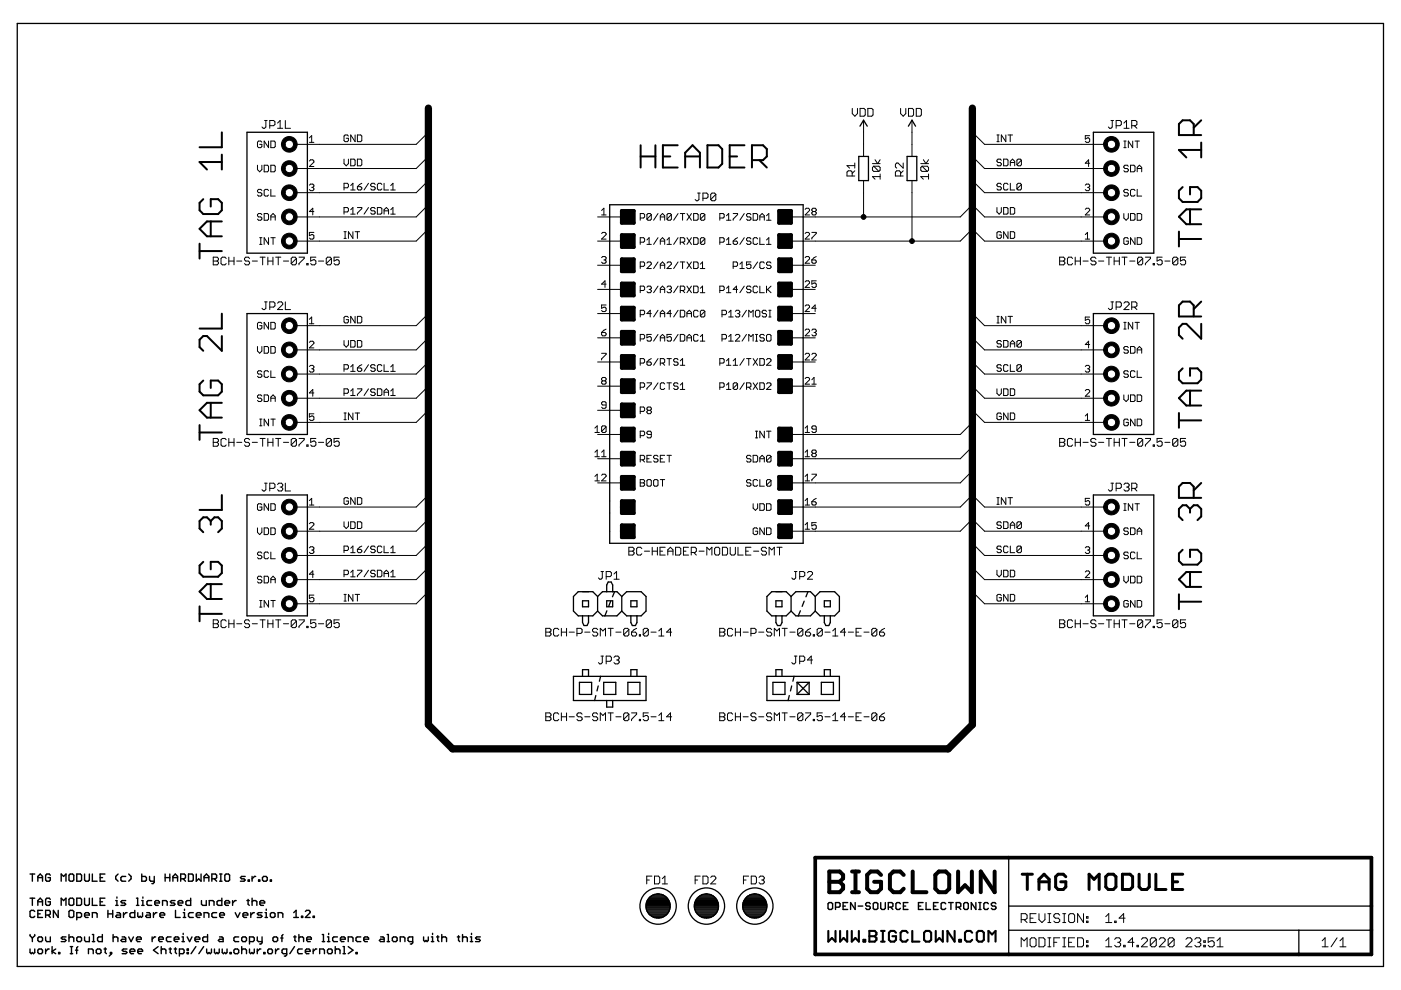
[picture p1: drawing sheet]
<svg xmlns="http://www.w3.org/2000/svg" width="297mm" height="210mm" viewBox="0 0 297 210" stroke-linecap="round" stroke-linejoin="round" font-family="sans-serif">
<g fill="none" stroke="#000" stroke-width=".21">
<path d="M54.6 35v1l.5 .4 .4-.4v-1M55.5 30.1l-.2-.2h-.5l-.2 .2v1l.2 .2h.5l.2-.2v-.5h-.4M56 35h.7l.2 .3v.9l-.2 .2h-.7zM56.1 25.5h.5M56.4 25.5v1.4l-.3 .3h-.3l-.3-.3M56.9 29.9v1.4l-.9-1.4v1.4M57.2 26.6h.8l.3-.2v-.6l-.3-.3h-.8v1.7M57.4 29.9h.7l.3 .2v1l-.3 .2h-.7zM57.4 35h.7l.3 .3v.9l-.3 .2h-.7zM58.8 27.2h1.1M58.8 26.1l.6-.6v1.7M60.5 25.5v1.7h1.1"/>
<path d="M65.6 29.2l.5-.4v1.4M65.6 30.2h.9M65.6 34.1l.2-.2h.5l.2 .2v.3l-.9 .9h.9M65.6 39.3l.2-.3h.5l.2 .3-.2 .4M66.1 39.7h.2M66.3 39.7l.2 .3-.2 .4h-.5l-.2-.2M72.9 33.7v1l.5 .5 .5-.5v-1M72.9 39.8h.7l.3-.2v-.5l-.3-.2h-.7v1.4M73.9 28.9l-.3-.3h-.4l-.3 .3v.9l.3 .2h.4l.3-.2v-.5h-.5M74.4 33.7h.7l.2 .3v.9l-.2 .3h-.7zM74.4 39.3l.4-.4v1.4M75.3 28.6v1.4l-.9-1.4v1.4"/>
<path d="M75.8 28.6h.7l.2 .3v.9l-.2 .2h-.7zM75.8 33.7h.7l.2 .3v.9l-.2 .3h-.7zM75.8 39.6h.7l.2 .4-.2 .3h-.5l-.2-.3zM76.7 38.9l-.9 .7M78.1 38.9l-.9 1.4M79.5 39.1l-.2-.2h-.5l-.2 .2v.2l.2 .3h.5l.2 .4-.2 .3h-.5l-.2-.3M81 39.1l-.3-.2h-.4l-.3 .2v.9l.3 .3h.4l.3-.3M81.4 38.9v1.4h1M82.8 39.3l.5-.4v1.4M90.8 28l-2.6 2.6h-25.6M90.8 33.2l-2.6 2.5h-25.6M90.8 38.3l-2.6 2.6h-25.6"/>
<path d="M180.7 37.3v-.8l-.3-.3h-.5l-.3 .3v.8h1.6M180.7 23v1.1l.6 .5 .5-.5v-1.1M181.2 36.2l-.5 .6M181.2 35.1h-1.6l.5 .5M181.2 34.6v1M182.4 23h.8l.3 .3v1.1l-.3 .2h-.8zM183.1 25.5v7.7M183.1 38.3v7.7M184 23h.8l.3 .3v1.1l-.3 .2h-.8zM185 34.7h1.6M185.3 35.2l-.3 .3v.6l.3 .2h1M185.3 35.2h1l.3 .3v.6l-.3 .2"/>
<path d="M185.3 35.2l1 1.1M185.5 33.9l.6 .8 .5-.8M186.6 37.4h-1.6l.5 .6M186.6 36.9v1.1M190.9 37.3v-.8l-.2-.3h-.6l-.3 .3v.8h1.7M190.9 23v1.1l.6 .5 .5-.5v-1.1M191.5 34.6v1l-1.1-1h-.3l-.3 .2v.6l.3 .2M191.5 36.2l-.6 .6M192.6 23h.8l.3 .3v1.1l-.3 .2h-.8zM193.4 25.5v7.7M193.4 38.3v12.8M194.3 23h.8l.2 .3v1.1l-.2 .2h-.8z"/>
<path d="M195.2 34.7h1.7M195.5 35.2l1.1 1.1M195.5 35.2l-.3 .3v.6l.3 .2h1.1M195.5 35.2h1.1l.3 .3v.6l-.3 .2M195.8 33.9l.5 .8 .6-.8M196.9 37.4h-1.7l.6 .6M196.9 36.9v1.1M206.2 28l2.5 2.6h25.7M206.2 33.2l2.5 2.5h25.7M206.2 38.3l2.5 2.6h25.7M211.4 28.6h.4M211.4 30h.4"/>
<path d="M211.6 28.6v1.4M212.3 34l-.2-.3h-.5l-.2 .3 .2 .5h.5l.2 .2-.2 .5h-.5l-.2-.3M212.3 39.1l-.2-.2h-.5l-.2 .4 .2 .3h.5l.2 .4-.2 .3h-.5l-.2-.3M212.8 33.7h.7l.2 .3v.9l-.2 .3h-.7zM213.3 28.6v1.4l-1-1.4v1.4M213.7 39.1l-.2-.2h-.5l-.2 .2v.9l.2 .3h.5l.2-.3M213.7 28.6h1M214.2 28.6v1.4M214.2 35.2v-1l.5-.5 .4 .5v1M214.2 38.9v1.4h.9M214.2 34.5h.9M216.6 34v.9l-.3 .3h-.4l-.3-.3"/>
<path d="M216.6 34l-.3-.3h-.4l-.3 .3v.9M216.6 39.1l-.3-.2h-.4l-.3 .2v.9M216.6 39.1v.9l-.3 .3h-.4l-.3-.3M216.6 34l-1 .9M216.6 39.1l-1 .9M230.1 39.3l.2-.3h.5l.2 .3-.2 .4M230.6 39.7h.2M230.8 39.7l.2 .3-.2 .4h-.5l-.2-.2M231 28.8h-.9v.7l.5-.3h.2l.2 .3v.5l-.2 .2h-.5l-.2-.2M231 34.6h-.9l.7-.7v1.4M235.5 25.5h.6M235.8 25.5v1.4l-.3 .3h-.2l-.3-.3"/>
<path d="M236.6 26.6h.9l.2-.2v-.6l-.2-.3h-.9v1.7M238.3 29.9h.5M238.3 31.3h.5M238.3 27.2h1.1M238.3 26.1l.5-.6v1.7M238.5 29.9v1.4M239.2 35.3l-.2-.3h-.5l-.2 .5 .2 .2h.5l.2 .5-.2 .2h-.5l-.2-.2M239.7 35h.7l.2 .3v.9l-.2 .2h-.7zM239.9 26.6h.9l.2-.2v-.6l-.2-.3h-.9v1.7M240.2 29.9v1.4l-1-1.4v1.4M240.5 26.6l.5 .6M240.6 29.9h1"/>
<path d="M241.1 35.7h1M241.1 29.9v1.4M241.1 36.4v-.9l.5-.5 .5 .5v.9M45.2 54.5h.8l.3 .3v.3l-.3 .3 .3 .2v.3l-.3 .3h-.8zM45.2 55.4h.8M48 54.8l-.3-.3h-.6l-.2 .3v1.1l.2 .3h.6l.3-.3M48.5 55.4h1.1M48.5 54.5v1.7M49.6 54.5v1.7M50.2 55.4h1.1M52.9 54.8l-.3-.3h-.5l-.3 .3v.3l.3 .3h.5l.3 .2v.3l-.3 .3h-.5l-.3-.3M53.5 55.4h1.1"/>
<path d="M55.1 51.8h.4M55.1 50.4h.4M55.1 54.5h1.1M55.3 50.4v1.4M55.5 45.5l-.2-.2h-.5l-.2 .2 .2 .5h.5l.2 .2-.2 .5h-.5l-.2-.2M55.5 40.4l-.2-.2h-.5l-.2 .2 .2 .5h.5l.2 .2v.2l-.2 .3h-.5l-.2-.3M55.7 54.5v1.7M56 45.3h.7l.2 .2v1l-.2 .2h-.7zM56.8 55.4h1.1M56.8 54.5v1.7M56.9 40.4l-.2-.2h-.5l-.2 .2v.9l.2 .3h.5l.2-.3M56.9 50.4v1.4l-.9-1.4v1.4"/>
<path d="M57.4 46h1M57.4 50.4h1M57.4 40.2v1.4h1M57.4 46.7v-1l.5-.4 .5 .4v1M57.9 54.5v1.7M57.9 50.4v1.4M58.4 54.5h1.1M59 54.5v1.7M60.1 55.4h1.1M62.8 54.8l-.2-.3h-.6l-.3 .3v1.1M62.8 54.8v1.1l-.2 .3h-.6l-.3-.3M62.8 54.8l-1.1 1.1"/>
<path d="M63.4 54.5h1.1v.3l-1.1 1.1v.3M65 55.9h.3v.3h-.3zM66.5 49.3h-.9v.7l.5-.3 .4 .3v.5l-.2 .2h-.5l-.2-.2M66.5 44.9h-.9l.7-.7v1.4M67 54.5h-1.1v.9l.5-.3h.3l.3 .3v.5l-.3 .3h-.6l-.2-.3M67.5 55.4h1.1M70.3 54.8v1.1l-.3 .3h-.6l-.2-.3M70.3 54.8l-.3-.3h-.6l-.2 .3v1.1M70.3 54.8l-1.1 1.1M71.9 54.5h-1.1v.9l.6-.3h.2l.3 .3v.5l-.3 .3h-.5l-.3-.3M72.9 49.1h.5M72.9 50.5h.5"/>
<path d="M72.9 44.9h.7l.3-.2v-.5l-.3-.2h-.7v1.4M73.2 49.1v1.4M74.4 45.4h.9M74.4 44.5l.4-.5v1.4M74.4 40.3h.9M74.8 49.1v1.4l-.9-1.4v1.4M75.3 49.1h.9M75.8 44h.9v.2l-.9 1v.2M75.8 49.1v1.4M78.1 44l-.9 1.4M79.5 44.2l-.2-.2h-.5l-.2 .2v.3l.2 .2h.5l.2 .2-.2 .5h-.5l-.2-.2M80 44h.7l.3 .2v1l-.3 .2h-.7z"/>
<path d="M81.4 44.7h1M81.4 45.4v-.9l.5-.5 .5 .5v.9M82.8 45.4h1M82.8 40.3h1M82.8 44.5l.5-.5v1.4M90.8 48.6l-2.6 2.5h-25.6M90.8 43.4l-2.6 2.6h-25.6M126.7 51.1h5.1M126.7 46h5.1M126.7 56.2h5.1M127.6 49.5l.2-.2h.5l.2 .2v.2l-.9 1h.9M127.6 45.6h.9"/>
<path d="M127.6 44.6l.4-.4v1.4M127.6 54.6l.2-.2h.5l.2 .2v.3l-.2 .2M128 55.1h.3M128.3 55.1l.2 .3-.2 .4h-.5l-.2-.2M135.7 51.4h.7l.3-.3v-.4l-.3-.3h-.7v1.4M135.7 46.2h.7l.3-.2v-.5l-.3-.2h-.7v1.4M135.7 56.5h.7l.3-.3v-.4l-.3-.3h-.7v1.4M137.2 51.8h.9M137.2 55.8l.2-.3h.5l.2 .3v.2l-.9 .9h.9M137.2 50.9l.4-.5v1.4M138.1 45.5l-.2-.2h-.5l-.2 .2v1M138.1 45.5v1l-.2 .2h-.5l-.2-.2"/>
<path d="M138.1 45.5l-.9 1M139.5 45.3l-.9 1.4M139.5 50.4l-.9 1.4M139.5 55.5l-.9 1.4M140 51.1h.9M140 46h.9M140 56.2h.9M140 46.7v-1l.5-.4 .4 .4v1M140 51.8v-.9l.5-.5 .4 .5v.9M140 56.9v-.9l.5-.5 .4 .5v.9M141.4 51.8h.9M141.4 55.8l.2-.3h.5l.2 .3v.2l-.9 .9h.9"/>
<path d="M141.4 50.9l.5-.5v1.4M142.3 45.5l-.2-.2h-.5l-.2 .2v1M142.3 45.5v1l-.2 .2h-.5l-.2-.2M142.3 45.5l-.9 1M143.8 45.3l-1 1.4M143.8 50.4l-1 1.4M143.8 55.5l-1 1.4M144.2 51.4h.7l.3-.3v-.4l-.3-.3h-.7v1.4M144.2 45.3h1M144.2 55.5h1M144.7 45.3v1.4M144.7 55.5v1.4"/>
<path d="M144.7 51.4l.5 .4M145.6 45.3l1 1.4M145.6 50.4l1 1.4M145.6 55.5l1 1.4M146.6 45.3l-1 1.4M146.6 50.4l-1 1.4M146.6 55.5l-1 1.4M147.1 50.4h.7l.2 .3v.9l-.2 .2h-.7zM147.1 45.3h.7l.2 .2v1l-.2 .2h-.7zM147.1 55.5h.7l.2 .3v.9l-.2 .2h-.7zM147.9 40.9h.6M148.2 40.9v1.4l-.3 .3h-.2l-.3-.3"/>
<path d="M148.5 56.9h.9M148.5 56l.4-.5v1.4M149 42h.8l.3-.2v-.6l-.3-.3h-.8v1.7M149.4 50.7v.9l-.2 .2h-.5l-.2-.2M149.4 50.7l-.2-.3h-.5l-.2 .3v.9M149.4 45.5l-.2-.2h-.5l-.2 .2v1M149.4 45.5v1l-.2 .2h-.5l-.2-.2M149.4 45.5l-.9 1M149.4 50.7l-.9 .9M151.8 41.2v1.1l-.3 .3h-.5l-.3-.3M151.8 41.2l-.3-.3h-.5l-.3 .3v1.1M151.8 41.2l-1.1 1.1"/>
<path d="M152.6 51.4h.7l.2-.3v-.4l-.2-.3h-.7v1.4M152.6 46.2h.7l.2-.2v-.5l-.2-.2h-.7v1.4M154 51.8h1M154 46.7h1M154 45.7l.5-.4v1.4M154 50.9l.5-.5v1.4M155.4 51.1h.7l.3 .5-.3 .2h-.4l-.3-.2zM155.4 45.3h1v.2l-1 1v.2M155.4 56.5h.7l.3-.3v-.4l-.3-.3h-.7v1.4M156.4 50.4l-1 .7M156.9 56.9h.9M156.9 56l.4-.5v1.4"/>
<path d="M157.8 45.3l-.9 1.4M157.8 50.4l-.9 1.4M159.2 50.7l-.2-.3h-.5l-.2 .5 .2 .2h.5l.2 .5-.2 .2h-.5l-.2-.2M159.2 45.5l-.2-.2h-.5l-.2 .2 .2 .5h.5l.2 .2-.2 .5h-.5l-.2-.2M159.2 55.5h-.9v.7l.7-.2 .2 .2v.5l-.2 .2h-.5l-.2-.2M159.7 45.3h.7l.2 .2v1l-.2 .2h-.7zM160.6 50.7l-.2-.3h-.5l-.2 .3v.9l.2 .2h.5l.2-.2M160.6 55.5l-.9 1.4M161.1 46h1M161.1 46.7v-1l.5-.4 .5 .4v1M161.1 50.4v1.4h1M162.1 55.8l-.3-.3h-.5l-.2 .3v.9l.2 .2h.5l.3-.2"/>
<path d="M162.5 51.8h1M162.5 46.7h1M162.5 50.9l.5-.5v1.4M162.5 45.7l.5-.4v1.4M163.5 55.8l-.3-.3h-.4l-.3 .3 .3 .4h.4l.3 .3-.3 .4h-.4l-.3-.2M167.7 51.1h35.9l2.6-2.5 2.5 2.5h25.7M167.7 46h35.9l2.6-2.6 2.5 2.6h25.7M167.7 56.2h5.1M170.7 49.5l.2-.2h.5l.2 .2v.2l-.9 1h.9M170.7 44.4l.2-.2h.5l.2 .2v.2l-.9 1h.9M170.7 59.8l.2-.3h.5l.2 .3v.2l-.9 .9h.9M170.7 54.6l.2-.2h.5l.2 .2v.3l-.9 .9h.9"/>
<path d="M172.1 49.3h1v.2l-1 1v.2M172.1 55.1h.7l.3 .5-.3 .2h-.4l-.3-.2zM172.4 44.9h.4M172.4 44.9l-.3 .2 .3 .5h.4l.3-.3-.3-.4M172.4 44.9l-.3-.3 .3-.4h.4l.3 .2-.3 .5M173.1 59.5h-1v.7l.7-.2 .3 .2v.5l-.3 .2h-.4l-.3-.2M173.1 54.4l-1 .7M211.4 44v.9l.4 .5 .5-.5v-.9M212.3 49.4l-.2-.3h-.5l-.2 .3v.9l.2 .2h.5l.2-.2v-.5h-.5M212.8 44h.7l.2 .2v1l-.2 .2h-.7zM213.7 49.1v1.4l-.9-1.4v1.4M214.2 49.1h.7l.2 .3v.9l-.2 .2h-.7z"/>
<path d="M214.2 44h.7l.2 .2v1l-.2 .2h-.7zM224.7 54.5h.8l.3 .3v.3l-.3 .3 .3 .2v.3l-.3 .3h-.8zM224.7 55.4h.8M227.4 54.8l-.3-.3h-.5l-.3 .3v1.1l.3 .3h.5l.3-.3M228 55.4h1.1M228 54.5v1.7M229.1 54.5v1.7M229.6 55.4h1.1M230.1 50.7h.9M230.1 49.7l.5-.4v1.4M230.1 44.4l.2-.2h.5l.2 .2v.2l-.9 1h.9M232.4 54.8l-.3-.3h-.6l-.2 .3v.3l.2 .3h.6l.3 .2v.3l-.3 .3h-.6l-.2-.3"/>
<path d="M232.9 55.4h1.1M234.6 54.5h1.1M235.1 54.5v1.7M236.2 55.4h1.1M236.2 54.5v1.7M237.3 54.5v1.7M237.9 54.5h1.1M238.3 45.3v.9l.5 .5 .4-.5v-.9M238.4 54.5v1.7M239.2 50.7l-.2-.3h-.5l-.2 .3v.9l.2 .2h.5l.2-.2v-.5h-.4M239.2 40.4l-.2-.2h-.5l-.2 .4 .2 .3h.5l.2 .2v.2l-.2 .3h-.5l-.2-.3M239.5 55.4h1.1"/>
<path d="M239.7 45.3h.7l.2 .2v1l-.2 .2h-.7zM240.6 40.4l-.2-.2h-.5l-.2 .2v.9l.2 .3h.5l.2-.3M240.6 50.4v1.4l-.9-1.4v1.4M241.1 50.4h.7l.3 .3v.9l-.3 .2h-.7zM241.1 45.3h.7l.3 .2v1l-.3 .2h-.7zM241.1 40.2v1.4h1M242.3 54.8l-.3-.3h-.6l-.2 .3v1.1M242.3 54.8v1.1l-.3 .3h-.6l-.2-.3M242.3 54.8l-1.1 1.1M242.8 54.5h1.1v.3l-1.1 1.1v.3M244.5 55.9h.3v.3h-.3zM246.4 54.5h-1.1v.9l.6-.3h.2l.3 .3v.5l-.3 .3h-.5l-.3-.3"/>
<path d="M247 55.4h1.1M249.7 54.8l-.3-.3h-.5l-.3 .3v1.1M249.7 54.8v1.1l-.3 .3h-.5l-.3-.3M249.7 54.8l-1.1 1.1M251.4 54.5h-1.1v.9l.5-.3h.3l.3 .3v.5l-.3 .3h-.6l-.2-.3M54.6 73.5v.9l.5 .5 .4-.5v-.9M55.5 68.6l-.2-.3h-.5l-.2 .3v.9l.2 .3h.5l.2-.3v-.5h-.4M55.5 78.8l-.2-.2h-.5l-.2 .5 .2 .2h.5l.2 .5-.2 .2h-.5l-.2-.2M56 73.5h.7l.2 .2v1l-.2 .2h-.7zM56.1 64h.5M56.4 64v1.4l-.3 .2h-.3l-.3-.2M56.9 68.3v1.5l-.9-1.5v1.5"/>
<path d="M56.9 78.8l-.2-.2h-.5l-.2 .2v1l.2 .2h.5l.2-.2M57.2 65.1h.8l.3-.3v-.5l-.3-.3h-.8v1.6M57.4 68.3h.7l.3 .3v.9l-.3 .3h-.7zM57.4 73.5h.7l.3 .2v1l-.3 .2h-.7zM57.4 78.6v1.4h1M58.8 64.3l.3-.3h.6l.2 .3v.3l-1.1 1h1.1M60.5 64v1.6h1.1M65.6 67.7l.5-.5v1.4M65.6 72.6l.2-.3h.5l.2 .3v.2l-.9 1h.9M65.6 77.7l.2-.2h.5l.2 .2-.2 .5M65.6 68.6h.9M66.1 78.2h.2"/>
<path d="M66.3 78.2l.2 .2-.2 .5h-.5l-.2-.2M72.9 72.2v.9l.5 .5 .5-.5v-.9M72.9 78.3h.7l.3-.3v-.4l-.3-.3h-.7v1.4M73.9 67.3l-.3-.2h-.4l-.3 .2v.9l.3 .3h.4l.3-.3v-.4h-.5M74.4 72.2h.7l.2 .2v1l-.2 .2h-.7zM74.4 77.8l.4-.5v1.4M74.4 78.7h.9M75.3 67.1v1.4l-.9-1.4v1.4M75.8 67.1h.7l.2 .2v.9l-.2 .3h-.7zM75.8 72.2h.7l.2 .2v1l-.2 .2h-.7zM75.8 78h.7l.2 .3v.2l-.2 .2h-.5l-.2-.2zM76.7 77.3l-.9 .7"/>
<path d="M78.1 77.3l-.9 1.4M79.5 77.6l-.2-.3h-.5l-.2 .3v.2l.2 .2h.5l.2 .3v.2l-.2 .2h-.5l-.2-.2M81 77.6l-.3-.3h-.4l-.3 .3v.9l.3 .2h.4l.3-.2M81.4 77.3v1.4h1M82.8 78.7h1M82.8 77.8l.5-.5v1.4M90.8 66.5l-2.6 2.5h-25.6M90.8 71.6l-2.6 2.6h-25.6M90.8 76.8l-2.6 2.5h-25.6M126.7 61.4h5.1M126.7 66.5h5.1M126.7 71.6h5.1"/>
<path d="M126.7 76.8h5.1M127.6 74.9h.9v.2l-.9 1v.2M127.6 70.5h.7l.2 .2v.3l-.2 .2h-.5l-.2-.2zM128.5 64.7h-.9v.7l.4-.3 .5 .3v.4l-.2 .3h-.5l-.2-.3M128.5 60.2h-.9l.7-.7v1.4M128.5 69.8l-.9 .7M135.7 61.6h.7l.3-.2v-.5l-.3-.2h-.7v1.4M135.7 66.7h.7l.3-.2v-.5l-.3-.2h-.7v1.4M135.7 71.9h.7l.3-.3v-.5l-.3-.2h-.7v1.4M135.7 77h.7l.3-.2v-.5l-.3-.3h-.7v1.4M137.2 76.8h.7l.2 .4-.2 .2h-.5l-.2-.2zM137.2 60.9l.2-.2h.5l.2 .2-.2 .5"/>
<path d="M137.6 61.4h.3M137.9 61.4l.2 .2-.2 .5h-.5l-.2-.3M138.1 66.5h-.9l.7-.7v1.4M138.1 70.9h-.9v.7l.4-.2h.3l.2 .2v.5l-.2 .2h-.5l-.2-.2M138.1 76l-.9 .8M139.5 60.7l-.9 1.4M139.5 65.8l-.9 1.4M139.5 70.9l-.9 1.4M139.5 76l-.9 1.4M140 61.4h.9M140 66.5h.9M140 71.6h.9"/>
<path d="M140 62.1v-1l.5-.4 .4 .4v1M140 67.2v-.9l.5-.5 .4 .5v.9M140 72.3v-.9l.5-.5 .4 .5v.9M140 77h.7l.2-.2v-.5l-.2-.3h-.7v1.4M140.5 77l.4 .4M141.4 60.9l.2-.2h.5l.2 .2-.2 .5M141.4 76h.9M141.9 61.4h.2M141.9 76v1.4M142.1 61.4l.2 .2-.2 .5h-.5l-.2-.3M142.3 66.5h-.9l.7-.7v1.4M142.3 70.9h-.9v.7l.7-.2 .2 .2v.5l-.2 .2h-.5l-.2-.2"/>
<path d="M143.8 76.3l-.3-.3h-.4l-.3 .5 .3 .3h.4l.3 .4-.3 .2h-.4l-.3-.2M143.8 60.7l-1 1.4M143.8 65.8l-1 1.4M143.8 70.9l-1 1.4M144.2 70.9h.7l.3 .2v1l-.3 .2h-.7zM144.2 65.8h.7l.3 .2v1l-.3 .2h-.7zM144.2 76.5l.5-.5v1.4M144.2 61.6h.7l.3-.2v-.5l-.3-.2h-.7v1.4M144.2 77.4h1M144.7 61.6l.5 .5M145.6 66.5h1M145.6 71.6h1"/>
<path d="M145.6 60.7l1 1.4M145.6 67.2v-.9l.5-.5 .5 .5v.9M145.6 72.3v-.9l.5-.5 .5 .5v.9M146.6 60.7l-1 1.4M147.1 60.7h.7l.2 .2v.9l-.2 .3h-.7zM148 71.1l-.2-.2h-.5l-.2 .2v1l.2 .2h.5l.2-.2M148 66l-.2-.2h-.5l-.2 .2v1l.2 .2h.5l.2-.2M148.5 72.3h.9M148.5 61.1l.4-.4v1.4M148.5 71.4l.4-.5v1.4M148.5 62.1h.9M149.4 66v1l-.2 .2h-.5l-.2-.2"/>
<path d="M149.4 66l-.2-.2h-.5l-.2 .2v1M149.4 66l-.9 1M152.6 61.6h.7l.2-.2v-.5l-.2-.2h-.7v1.4M152.6 77h.7l.2-.2v-.5l-.2-.3h-.7v1.4M153.1 66.7h.7l.2-.2v-.5l-.2-.2h-.7v1.4M153.1 71.9h.7l.2-.3v-.5l-.2-.2h-.7v1.4M154 62.1h1M154 77.4h1M154 61.1l.5-.4v1.4M154 76.5l.5-.5v1.4M154.5 72.3h.9M154.5 67.2h.9"/>
<path d="M154.5 66.3l.5-.5v1.4M154.5 71.4l.5-.5v1.4M155.4 77.4h1M155.4 76.5l.5-.5v1.4M155.9 66l.2-.2h.5l.2 .2-.2 .5M155.9 71.1l.2-.2h.5l.2 .2v.3l-.9 .9h.9M156.4 61.4h-1l.7-.7v1.4M156.4 66.5h.2M156.6 66.5l.2 .2v.3l-.2 .2h-.5l-.2-.2M157.8 60.7l-.9 1.4M157.8 76l-.9 1.4M158.3 65.8l-1 1.4"/>
<path d="M158.3 70.9l-1 1.4M158.3 76h.9M158.7 67.2v-1.4l.5 .5 .5-.5v1.4M158.7 72.3v-1.4l.5 .5 .5-.5v1.4M158.7 76v1.4M159.2 60.9l-.2-.2h-.5l-.2 .4 .2 .3h.5l.2 .4-.2 .3h-.5l-.2-.3M159.7 76l.9 1.4M160.2 72.3h.4M160.2 70.9h.4M160.4 70.9v1.4M160.4 65.8h.5l.2 .2v1l-.2 .2h-.5l-.2-.2v-1zM160.6 60.9l-.2-.2h-.5l-.2 .2v.9l.2 .3h.5l.2-.3"/>
<path d="M160.6 76l-.9 1.4M161.1 76h.7l.3 .3v.9l-.3 .2h-.7zM161.1 60.7v1.4h1M162.1 71.1l-.3-.2h-.5l-.2 .5 .2 .2h.5l.3 .5-.3 .2h-.5l-.2-.2M162.5 66l-.2-.2h-.5l-.2 .2 .2 .5h.5l.2 .2v.3l-.2 .2h-.5l-.2-.2M162.5 71.1l.3-.2h.4l.3 .2v1l-.3 .2h-.4l-.3-.2zM162.5 76.3l.3-.3h.4l.3 .3v.2l-1 .9h1M162.5 60.7v1.4M162.8 61.4l.7 .7M163 67.2h.5M163 65.8h.5M163.2 65.8v1.4"/>
<path d="M163.5 60.7l-1 .9M167.7 61.4h5.1M167.7 66.5h5.1M167.7 71.6h5.1M167.7 76.8h5.1M170.7 75.1l.2-.2h.5l.2 .2v.3l-.9 .9h.9M170.7 64.9l.2-.2h.5l.2 .2v.2l-.9 1h.9M170.7 70l.2-.2h.5l.2 .2v.3l-.9 .9h.9M172.1 75.1l.3-.2h.4l.3 .2v.3l-1 .9h1M172.1 70l.3-.2h.4l.3 .2-.3 .5M172.6 70.5h.2M172.8 70.5l.3 .2v.3l-.3 .2h-.4l-.3-.2"/>
<path d="M173.1 65.4h-1l.7-.7v1.4M206.2 66.5l2.5 2.5h25.7M206.2 71.6l2.5 2.6h25.7M206.2 76.8l2.5 2.5h25.7M211.4 67.1h.4M211.4 68.5h.4M211.6 67.1v1.4M212.3 77.6l-.2-.3h-.5l-.2 .3 .2 .4h.5l.2 .3v.2l-.2 .2h-.5l-.2-.2M212.3 72.4l-.2-.2h-.5l-.2 .2 .2 .5h.5l.2 .2-.2 .5h-.5l-.2-.2M212.8 72.2h.7l.2 .2v1l-.2 .2h-.7zM213.3 67.1v1.4l-1-1.4v1.4M213.7 77.6l-.2-.3h-.5l-.2 .3v.9l.2 .2h.5l.2-.2"/>
<path d="M213.7 67.1h1M214.2 67.1v1.4M214.2 73.6v-.9l.5-.5 .4 .5v.9M214.2 77.3v1.4h.9M214.2 72.9h.9M216.6 72.4v1l-.3 .2h-.4l-.3-.2M216.6 72.4l-.3-.2h-.4l-.3 .2v1M216.6 77.6l-.3-.3h-.4l-.3 .3v.9M216.6 77.6v.9l-.3 .2h-.4l-.3-.2M216.6 72.4l-1 1M216.6 77.6l-1 .9M230.1 77.7l.2-.2h.5l.2 .2-.2 .5"/>
<path d="M230.6 78.2h.2M230.8 78.2l.2 .2-.2 .5h-.5l-.2-.2M231 67.2h-.9v.7l.5-.2 .4 .2v.5l-.2 .2h-.5l-.2-.2M231 73h-.9l.7-.7v1.5M235.5 64h.6M235.8 64v1.4l-.3 .2h-.2l-.3-.2M236.6 65.1h.9l.2-.3v-.5l-.2-.3h-.9v1.6M238.3 68.3h.5M238.3 69.8h.5M238.3 64.3l.3-.3h.5l.3 .3v.3l-1.1 1h1.1M238.5 68.3v1.5M239.2 73.7l-.2-.2h-.5l-.2 .2v.3l.2 .2h.5l.2 .5-.2 .2h-.5l-.2-.2"/>
<path d="M239.2 78.8l-.2-.2h-.5l-.2 .5 .2 .2h.5l.2 .5-.2 .2h-.5l-.2-.2M239.7 73.5h.7l.2 .2v1l-.2 .2h-.7zM239.9 65.1h.9l.2-.3v-.5l-.2-.3h-.9v1.6M240.2 68.3v1.5l-1-1.5v1.5M240.5 65.1l.5 .5M240.6 78.8l-.2-.2h-.5l-.2 .2v1l.2 .2h.5l.2-.2M240.6 68.3h1M241.1 74.2h1M241.1 78.6v1.4h1M241.1 68.3v1.5M241.1 74.9v-.9l.5-.5 .5 .5v.9M45.2 93h.8l.3 .2v.3l-.3 .3 .3 .3v.2l-.3 .3h-.8z"/>
<path d="M45.2 93.8h.8M48 93.2l-.3-.2h-.6l-.2 .2v1.1l.2 .3h.6l.3-.3M48.5 93v1.6M48.5 93.8h1.1M49.6 93v1.6M50.2 93.8h1.1M52.9 93.2l-.3-.2h-.5l-.3 .2v.3l.3 .3h.5l.3 .3v.2l-.3 .3h-.5l-.3-.3M53.5 93.8h1.1M55.1 90.3h.4M55.1 88.9h.4M55.1 93h1.1M55.3 88.9v1.4"/>
<path d="M55.5 84l-.2-.3h-.5l-.2 .5 .2 .2h.5l.2 .5-.2 .2h-.5l-.2-.2M55.7 93v1.6M56 83.7h.7l.2 .3v.9l-.2 .2h-.7zM56.8 93v1.6M56.8 93.8h1.1M56.9 88.9v1.4l-.9-1.4v1.4M57.4 84.4h1M57.4 85.1v-.9l.5-.5 .5 .5v.9M57.4 88.9h1M57.9 93v1.6M57.9 88.9v1.4M58.4 93h1.1"/>
<path d="M59 93v1.6M60.1 93.8h1.1M62.8 93.2l-.2-.2h-.6l-.3 .2v1.1M62.8 93.2v1.1l-.2 .3h-.6l-.3-.3M62.8 93.2l-1.1 1.1M63.4 93h1.1v.2l-1.1 1.1v.3M65 94.3h.3v.3h-.3zM66.5 87.7h-.9v.7l.5-.2 .4 .2v.5l-.2 .2h-.5l-.2-.2M66.5 83.3h-.9l.7-.7v1.4M67 93h-1.1v.8l.5-.3h.3l.3 .3v.5l-.3 .3h-.6l-.2-.3M67.5 93.8h1.1M70.3 93.2v1.1l-.3 .3h-.6l-.2-.3"/>
<path d="M70.3 93.2l-1.1 1.1M70.3 93.2l-.3-.2h-.6l-.2 .2v1.1M71.9 93h-1.1v.8l.6-.3h.2l.3 .3v.5l-.3 .3h-.5l-.3-.3M72.9 87.6h.5M72.9 89h.5M72.9 83.4h.7l.3-.2v-.5l-.3-.3h-.7v1.5M73.2 87.6v1.4M74.4 83.9h.9M74.4 82.9l.4-.5v1.5M74.8 87.6v1.4l-.9-1.4v1.4M75.3 87.6h.9M75.8 82.4h.9v.3l-.9 .9v.3"/>
<path d="M75.8 87.6v1.4M78.1 82.4l-.9 1.5M79.5 82.7l-.2-.3h-.5l-.2 .3v.2l.2 .3h.5l.2 .2-.2 .5h-.5l-.2-.3M80 82.4h.7l.3 .3v.9l-.3 .3h-.7zM81.4 83.9v-1l.5-.5 .5 .5v1M81.4 83.2h1M82.8 83.9h1M82.8 82.9l.5-.5v1.5M90.8 87l-2.6 2.6h-25.6M90.8 81.9l-2.6 2.5h-25.6M126.1 90.8l.5-.5v1.4M126.1 95.9l.5-.5v1.4"/>
<path d="M126.1 91.7h1M126.1 96.8h1M126.7 92.1h5.1M126.7 97.3h5.1M126.7 81.9h5.1M126.7 87h5.1M127.6 95.9l.4-.5v1.4M127.6 96.8h.9M127.8 80.8l-.2 .2 .2 .4h.5l.2-.2-.2-.4M127.8 80.8l-.2-.3v-.2l.2-.3h.5l.2 .3v.2l-.2 .3M127.8 80.8h.5M128.5 85.9h-.7l-.2-.3 .2-.4h.5l.2 .2v.9l-.2 .3h-.5l-.2-.3"/>
<path d="M128.5 90.5v1l-.2 .2h-.5l-.2-.2M128.5 90.5l-.2-.2h-.5l-.2 .2v1M128.5 90.5l-.9 1M135.7 82.1h.7l.3-.2v-.5l-.3-.2h-.7v1.4M135.7 87.2h.7l.3-.2v-.5l-.3-.2h-.7v1.4M135.7 92.4h.7l.3-.3v-.4l-.3-.3h-.7v1.4M135.7 97.5h.7l.3-.2v-.5l-.3-.3h-.7v1.5M136.2 97.5l.5 .5M137.2 97.3h.4M137.2 81.2h.9v.2l-.9 .9v.3M137.4 87h.5M137.4 87l-.2 .2 .2 .5h.5l.2-.2-.2-.5"/>
<path d="M137.4 87l-.2-.2 .2-.5h.5l.2 .2-.2 .5M138.1 92.1h-.7l-.2-.2 .2-.5h.5l.2 .3v.9l-.2 .2h-.5l-.2-.2M138.1 96.5h-.9v1.5h.9M139.5 96.8l-.2-.3h-.5l-.2 .3v.2l.2 .3h.5l.2 .2-.2 .5h-.5l-.2-.3M139.5 81.2l-.9 1.4M140 97.3h.5M140.9 81.4l-.2-.2h-.5l-.2 .2v.9l.2 .3h.5l.2-.3M140.9 96.5h-.9v1.5h.9M141.4 81.2h.9M141.4 96.5h.9M141.9 81.2v1.4M141.9 96.5v1.5"/>
<path d="M143.8 81.4l-.3-.2h-.4l-.3 .4 .3 .3h.4l.3 .4-.3 .3h-.4l-.3-.3M144.2 82.6h1M144.2 81.6l.5-.4v1.4M152.6 82.1h.7l.2-.2v-.5l-.2-.2h-.7v1.4M154 82.6h1M154 81.6l.5-.4v1.4M156.4 81.4v.9l-.3 .3h-.4l-.3-.3M156.4 81.4l-.3-.2h-.4l-.3 .2v.9M156.4 81.4l-1 .9M157.8 81.2l-.9 1.4M158.3 82.1h.7l.2-.2v-.5l-.2-.2h-.7v1.4M158.7 82.1l.5 .5"/>
<path d="M159.2 96.8l-.2-.3h-.5l-.2 .3v.2l.2 .3h.5l.2 .2-.2 .5h-.5l-.2-.3M159.7 81.2l.9 1.4M159.7 96.5h.7l.2 .3v.9l-.2 .3h-.7zM160.2 91.4h.4M160.2 92.8h.4M160.4 91.4v1.4M160.6 81.2l-.9 1.4M161.1 97.3h1M161.1 81.2h.7l.3 .2v.9l-.3 .3h-.7zM161.1 98v-1l.5-.5 .5 .5v1M162.1 91.4v1.4l-1-1.4v1.4M162.5 81.4l.3-.2h.4l.3 .2v.2l-1 1h1"/>
<path d="M162.5 91.4h1M163 91.4v1.4M163.5 96.8l-.3-.3h-.4l-.3 .3v.9M163.5 96.8v.9l-.3 .3h-.4l-.3-.3M163.5 96.8l-1 .9M167.7 81.9h5.1M170.7 80.3l.2-.3h.5l.2 .3v.2l-.9 .9h.9M170.7 91.7h.9M170.7 96.8h.9M170.7 90.8l.5-.5v1.4M170.7 95.9l.5-.5v1.4M172.1 81.4h1"/>
<path d="M172.1 80.5l.5-.5v1.4M172.4 96.1l-.3 .3v.2l.3 .2h.4l.3-.2v-.2l-.3-.3M172.4 96.1l-.3-.2 .3-.5h.4l.3 .3-.3 .4M172.4 96.1h.4M173.1 91h-.7l-.3-.2 .3-.5h.4l.3 .2v1l-.3 .2h-.4l-.3-.2M206.2 87l2.5 2.6h25.7M206.2 81.9l2.5 2.5h25.7M206.2 89.6l-2.6 2.5h-35.9M206.2 94.7l-2.6 2.6h-35.9M206.2 99.8l-2.6 2.6h-35.9M211.4 82.4v1l.4 .5 .5-.5v-1M212.3 87.8l-.2-.2h-.5l-.2 .2v1l.2 .2h.5l.2-.2v-.5h-.5"/>
<path d="M212.8 82.4h.7l.2 .3v.9l-.2 .3h-.7zM213.7 87.6v1.4l-.9-1.4v1.4M214.2 82.4h.7l.2 .3v.9l-.2 .3h-.7zM214.2 87.6h.7l.2 .2v1l-.2 .2h-.7zM224.7 93h.8l.3 .2v.3l-.3 .3 .3 .3v.2l-.3 .3h-.8zM224.7 93.8h.8M227.4 93.2l-.3-.2h-.5l-.3 .2v1.1l.3 .3h.5l.3-.3M228 93.8h1.1M228 93v1.6M229.1 93v1.6M229.6 93.8h1.1M230.1 89.1h.9"/>
<path d="M230.1 88.2l.5-.5v1.4M230.1 82.8l.2-.2h.5l.2 .2v.3l-.9 .9h.9M232.4 93.2l-.3-.2h-.6l-.2 .2v.3l.2 .3h.6l.3 .3v.2l-.3 .3h-.6l-.2-.3M232.9 93.8h1.1M234.6 93h1.1M235.1 93v1.6M236.2 93.8h1.1M236.2 93v1.6M237.3 93v1.6M237.9 93h1.1M238.3 83.7v1l.5 .4 .4-.4v-1M238.4 93v1.6"/>
<path d="M239.2 89.1l-.2-.2h-.5l-.2 .2v.9l.2 .3h.5l.2-.3v-.4h-.4M239.5 93.8h1.1M239.7 83.7h.7l.2 .3v.9l-.2 .2h-.7zM240.6 88.9v1.4l-.9-1.4v1.4M241.1 88.9h.7l.3 .2v.9l-.3 .3h-.7zM241.1 83.7h.7l.3 .3v.9l-.3 .2h-.7zM242.3 93.2l-.3-.2h-.6l-.2 .2v1.1M242.3 93.2v1.1l-.3 .3h-.6l-.2-.3M242.3 93.2l-1.1 1.1M242.8 93h1.1v.2l-1.1 1.1v.3M244.5 94.3h.3v.3h-.3zM246.4 93h-1.1v.8l.6-.3h.2l.3 .3v.5l-.3 .3h-.5l-.3-.3"/>
<path d="M247 93.8h1.1M249.7 93.2l-.3-.2h-.5l-.3 .2v1.1M249.7 93.2v1.1l-.3 .3h-.5l-.3-.3M249.7 93.2l-1.1 1.1M251.4 93h-1.1v.8l.5-.3h.3l.3 .3v.5l-.3 .3h-.6l-.2-.3M54.6 111.9v1l.5 .4 .4-.4v-1M55.5 107l-.2-.2h-.5l-.2 .2v1l.2 .2h.5l.2-.2v-.5h-.4M55.5 117.3l-.2-.2h-.5l-.2 .2 .2 .5h.5l.2 .2-.2 .5h-.5l-.2-.3M56 111.9h.7l.2 .3v.9l-.2 .2h-.7zM56.1 102.4h.5M56.4 102.4v1.4l-.3 .3h-.3l-.3-.3M56.9 106.8v1.4l-.9-1.4v1.4"/>
<path d="M56.9 117.3l-.2-.2h-.5l-.2 .2v.9l.2 .3h.5l.2-.3M57.2 103.5h.8l.3-.2v-.6l-.3-.3h-.8v1.7M57.4 106.8h.7l.3 .2v1l-.3 .2h-.7zM57.4 111.9h.7l.3 .3v.9l-.3 .2h-.7zM57.4 117.1v1.4h1M58.8 102.7l.3-.3h.6l.2 .3v.3l-.2 .3M59.4 103.3h.3M59.7 103.3l.2 .2v.3l-.2 .3h-.6l-.3-.3M60.5 102.4v1.7h1.1M65.6 106.2l.5-.5v1.4M65.6 111l.2-.2h.5l.2 .2v.3l-.9 .9h.9M65.6 116.2l.2-.3h.5l.2 .3-.2 .4"/>
<path d="M65.6 107.1h.9M66.1 116.6h.2M66.3 116.6l.2 .3-.2 .4h-.5l-.2-.2M72.9 110.6v1l.5 .5 .5-.5v-1M72.9 116.7h.7l.3-.2v-.5l-.3-.2h-.7v1.4M73.9 105.7l-.3-.2h-.4l-.3 .2v1l.3 .2h.4l.3-.2v-.5h-.5M74.4 110.6h.7l.2 .3v.9l-.2 .3h-.7zM74.4 116.2l.4-.4v1.4M74.4 117.2h.9M75.3 105.5v1.4l-.9-1.4v1.4M75.8 105.5h.7l.2 .2v1l-.2 .2h-.7zM75.8 110.6h.7l.2 .3v.9l-.2 .3h-.7z"/>
<path d="M75.8 116.5h.7l.2 .4-.2 .3h-.5l-.2-.3zM76.7 115.8l-.9 .7M78.1 115.8l-.9 1.4M79.5 116l-.2-.2h-.5l-.2 .2v.2l.2 .3h.5l.2 .2-.2 .5h-.5l-.2-.3M81 116l-.3-.2h-.4l-.3 .2v.9l.3 .3h.4l.3-.3M81.4 115.8v1.4h1M82.8 117.2h1M82.8 116.2l.5-.4v1.4M90.8 110.1l-2.6 2.5h-25.6M90.8 104.9l-2.6 2.6h-25.6M90.8 115.2l-2.6 2.6h-25.6M126.1 101l.5-.5v1.5"/>
<path d="M126.1 102h1M126.7 102.4h5.1M127.6 100.8l.2-.3h.5l.2 .3v.2l-.9 1h.9M133.3 116h.9l.2 .3v.3l-.2 .3 .2 .2v.3l-.2 .3h-.9zM133.3 116.9h.9M135.7 102.4h.7M135.7 101.7h.7l.3 .2-.3 .5 .3 .4-.3 .3h-.7zM136.1 116.3l-.3-.3h-.5l-.3 .3v1.1l.3 .3h.5l.3-.3M136.6 116.9h1.1M137.4 101.7h.5l.2 .2v.9l-.2 .3h-.5l-.2-.3v-.9zM138.3 116.9h1.1M138.3 116v1.7"/>
<path d="M138.8 101.7h.5l.2 .2v.9l-.2 .3h-.5l-.2-.3v-.9zM139.4 116v1.7M139.9 116.9h.6M140 101.7h.9M140.5 101.7v1.4M141 116h-1.1v1.7h1.1M141.6 117.7v-1.1l.5-.6 .6 .6v1.1M141.6 116.9h1.1M143.2 116h.9l.2 .3v1.1l-.2 .3h-.9zM144.9 116.9h.5M146 116h-1.1v1.7h1.1M146.6 117.1h.8l.2-.2v-.6l-.2-.3h-.8v1.7"/>
<path d="M147.1 117.1l.5 .6M148.2 116.9h1.1M149.9 117.7v-1.7l.5 .6 .5-.6v1.7M151.5 116.3l.3-.3h.5l.3 .3v1.1l-.3 .3h-.5l-.3-.3zM153.2 116h.8l.3 .3v1.1l-.3 .3h-.8zM154.8 116v1.4l.3 .3h.5l.3-.3v-1.4M156.5 116v1.7h1.1M158.1 116.9h.6M159.2 101.9l-.2-.2h-.5l-.2 .5 .2 .2h.5l.2 .4-.2 .3h-.5l-.2-.3M159.2 116h-1.1v1.7h1.1M159.7 106.8v.9l.5 .5 .4-.5v-.9M159.8 116.9h1.1"/>
<path d="M160.6 112.2l-.2-.3h-.5l-.2 .3v.9l.2 .2h.5l.2-.2v-.5h-.4M160.6 101.9l-.2-.2h-.5l-.2 .2v.9l.2 .3h.5l.2-.3M161.1 106.8h.7l.3 .2v1l-.3 .2h-.7zM161.1 101.7v1.4h1M162.1 111.9v1.4l-1-1.4v1.4M162.5 116.3l-.3-.3h-.5l-.3 .3v.3l.3 .3h.5l.3 .2v.3l-.3 .3h-.5l-.3-.3M162.5 106.8h.7l.3 .2v1l-.3 .2h-.7zM162.5 111.9h.7l.3 .3v.9l-.3 .2h-.7zM163.1 117.7v-1.7l.5 .6 .6-.6v1.7M163.5 101.9l-.3-.2h-.4l-.3 .2v.9M163.5 101.9v.9l-.3 .3h-.4l-.3-.3M163.5 101.9l-1 .9"/>
<path d="M164.7 116h1.1M165.3 116v1.7M167.7 112.6h35.9l2.6-2.5 2.5 2.5h25.7M167.7 107.5h35.9l2.6-2.6 2.5 2.6h25.7M170.7 111.3l.5-.5v1.4M170.7 107.1h.9M170.7 112.2h.9M170.7 102h.9M170.7 101l.5-.5v1.5M170.7 106.2l.5-.5v1.4M172.1 106.4h.7l.3 .4-.3 .3h-.4l-.3-.3zM172.1 100.5h1v.3l-1 .9v.3"/>
<path d="M173.1 110.8h-1v.7l.5-.2 .5 .2v.5l-.3 .2h-.4l-.3-.2M173.1 105.7l-1 .7M206.2 115.2l2.5 2.6h25.7M211.4 105.5h.4M211.4 106.9h.4M211.6 105.5v1.4M212.3 116l-.2-.2h-.5l-.2 .2 .2 .5h.5l.2 .2-.2 .5h-.5l-.2-.3M212.3 110.9l-.2-.3h-.5l-.2 .3v.2l.2 .3h.5l.2 .2-.2 .5h-.5l-.2-.3M212.8 110.6h.7l.2 .3v.9l-.2 .3h-.7zM213.3 105.5v1.4l-1-1.4v1.4M213.7 116l-.2-.2h-.5l-.2 .2v.9l.2 .3h.5l.2-.3M213.7 105.5h1"/>
<path d="M214.2 105.5v1.4M214.2 112.1v-1l.5-.5 .4 .5v1M214.2 115.8v1.4h.9M214.2 111.4h.9M216.6 110.9l-1 .9M216.6 110.9v.9l-.3 .3h-.4l-.3-.3M216.6 110.9l-.3-.3h-.4l-.3 .3v.9M216.6 116l-.3-.2h-.4l-.3 .2v.9M216.6 116v.9l-.3 .3h-.4l-.3-.3M216.6 116l-1 .9M230.1 116.2l.2-.3h.5l.2 .3-.2 .4M230.6 116.6h.2"/>
<path d="M230.8 116.6l.2 .3-.2 .4h-.5l-.2-.2M231 105.7h-.9v.7l.5-.2 .4 .2v.4l-.2 .3h-.5l-.2-.3M231 111.5h-.9l.7-.7v1.4M235.5 102.4h.6M235.8 102.4v1.4l-.3 .3h-.2l-.3-.3M236.6 103.5h.9l.2-.2v-.6l-.2-.3h-.9v1.7M238.3 108.2h.5M238.3 106.8h.5M238.3 102.7l.3-.3h.5l.3 .3v.3l-.3 .3M238.5 106.8v1.4M238.8 103.3h.3M239.1 103.3l.3 .2v.3l-.3 .3h-.5l-.3-.3"/>
<path d="M239.2 112.2l-.2-.3h-.5l-.2 .3 .2 .4h.5l.2 .3-.2 .4h-.5l-.2-.2M239.2 117.3l-.2-.2h-.5l-.2 .4 .2 .3h.5l.2 .4-.2 .3h-.5l-.2-.3M239.7 111.9h.7l.2 .3v.9l-.2 .2h-.7zM239.9 103.5h.9l.2-.2v-.6l-.2-.3h-.9v1.7M240.2 106.8v1.4l-1-1.4v1.4M240.5 103.5l.5 .6M240.6 117.3l-.2-.2h-.5l-.2 .2v.9l.2 .3h.5l.2-.3M240.6 106.8h1M241.1 112.6h1M241.1 106.8v1.4M241.1 113.3v-.9l.5-.5 .5 .5v.9M241.1 117.1v1.4h1"/>
<path d="M45.2 131.4h.8l.3 .3v.3l-.3 .2 .3 .3v.3l-.3 .3h-.8zM45.2 132.2h.8M48 131.7l-.3-.3h-.6l-.2 .3v1.1l.2 .3h.6l.3-.3M48.5 131.4v1.7M48.5 132.2h1.1M49.6 131.4v1.7M50.2 132.2h1.1M52.9 131.7l-.3-.3h-.5l-.3 .3v.3l.3 .2h.5l.3 .3v.3l-.3 .3h-.5l-.3-.3M53.5 132.2h1.1M55.1 127.3h.4M55.1 128.7h.4M55.1 131.4h1.1"/>
<path d="M55.3 127.3v1.4M55.5 122.4l-.2-.2h-.5l-.2 .2v.3l.2 .2h.5l.2 .2-.2 .5h-.5l-.2-.2M55.7 131.4v1.7M56 122.2h.7l.2 .2v1l-.2 .2h-.7zM56.8 131.4v1.7M56.8 132.2h1.1M56.9 127.3v1.4l-.9-1.4v1.4M57.4 122.9h1M57.4 123.6v-.9l.5-.5 .5 .5v.9M57.4 127.3h1M57.9 131.4v1.7M57.9 127.3v1.4"/>
<path d="M58.4 131.4h1.1M59 131.4v1.7M60.1 132.2h1.1M62.8 131.7l-1.1 1.1M62.8 131.7l-.2-.3h-.6l-.3 .3v1.1M62.8 131.7v1.1l-.2 .3h-.6l-.3-.3M63.4 131.4h1.1v.3l-1.1 1.1v.3M65 132.8h.3v.3h-.3zM66.5 126.2h-.9v.7l.5-.2 .4 .2v.5l-.2 .2h-.5l-.2-.2M66.5 121.8h-.9l.7-.7v1.4M67 131.4h-1.1v.8l.5-.2h.3l.3 .2v.6l-.3 .3h-.6l-.2-.3M67.5 132.2h1.1"/>
<path d="M70.3 131.7l-.3-.3h-.6l-.2 .3v1.1M70.3 131.7v1.1l-.3 .3h-.6l-.2-.3M70.3 131.7l-1.1 1.1M71.9 131.4h-1.1v.8l.6-.2h.2l.3 .2v.6l-.3 .3h-.5l-.3-.3M72.9 121.8h.7l.3-.2v-.5l-.3-.2h-.7v1.4M72.9 126h.5M72.9 127.4h.5M73.2 126v1.4M74.4 122.3h.9M74.4 121.4l.4-.5v1.4M74.8 126v1.4l-.9-1.4v1.4M75.3 126h.9"/>
<path d="M75.8 120.9h.9v.2l-.9 1v.2M75.8 126v1.4M78.1 120.9l-.9 1.4M79.5 121.1l-.2-.2h-.5l-.2 .2v.3l.2 .2h.5l.2 .2-.2 .5h-.5l-.2-.2M80 120.9h.7l.3 .2v1l-.3 .2h-.7zM81.4 122.3v-.9l.5-.5 .5 .5v.9M81.4 121.6h1M82.8 121.4l.5-.5v1.4M82.8 122.3h1M90.8 125.5l-2.6 2.5h-25.6M90.8 120.3l-2.6 2.6h-25.6M115.7 133.2h.8l.3 .3v.3l-.3 .2 .3 .3v.3l-.3 .3h-.8z"/>
<path d="M115.7 134h.8M118.5 133.5l-.3-.3h-.6l-.2 .3v1.1l.2 .3h.6l.3-.3M119 134h1.1M119 133.2v1.7M120.1 133.2v1.7M120.7 134h1.1M122.3 134.3h.8l.3-.3v-.5l-.3-.3h-.8v1.7M124 134h1.1M126.7 133.5l-.3-.3h-.5l-.3 .3v.3l.3 .2h.5l.3 .3v.3l-.3 .3h-.5l-.3-.3M127.3 134.9v-1.7l.5 .6 .6-.6v1.7M127.4 121.2h.6M127.4 139.1h.6"/>
<path d="M127.7 121.2v1.3l-.3 .3h-.3l-.2-.3M127.7 139.1v1.4l-.3 .3h-.3l-.2-.3M128.5 122.3h.8l.3-.3v-.6l-.3-.2h-.8v1.6M128.9 133.2h1.1M129.5 133.2v1.7M130.2 122.8h1.1M130.2 121.7l.5-.5v1.6M130.2 139.4l.3-.3h.5l.3 .3v.3l-.3 .2M130.6 134h1.1M130.7 139.9h.3M131 139.9l.3 .3v.3l-.3 .3h-.5l-.3-.3M133.3 133.5v1.1l-.2 .3h-.6l-.3-.3"/>
<path d="M133.3 133.5l-.2-.3h-.6l-.3 .3v1.1M133.3 133.5l-1.1 1.1M133.9 134h.8l.3 .3v.3l-.3 .3h-.5l-.3-.3zM135 133.2l-.6 .3-.5 .5M135.6 134.6h.2v.3h-.2zM137.5 133.5l-.3-.3h-.5l-.3 .3v1.1M137.5 133.5v1.1l-.3 .3h-.5l-.3-.3M137.5 133.5l-1.1 1.1M138 134h1.1M139.7 134.9h1.1M139.7 133.8l.5-.6v1.7M142.4 134h-1.1l.9-.8v1.7"/>
<path d="M152.6 133.2h.8l.3 .3v.3l-.3 .2 .3 .3v.3l-.3 .3h-.8zM152.6 134h.8M155.3 133.5l-.2-.3h-.6l-.3 .3v1.1l.3 .3h.6l.2-.3M155.9 133.2v1.7M155.9 134h1.1M157 133.2v1.7M157.6 134h1M159.2 134.3h.8l.3-.3v-.5l-.3-.3h-.8v1.7M160.9 134h1M163.6 133.5l-.3-.3h-.5l-.3 .3v.3l.3 .2h.5l.3 .3v.3l-.3 .3h-.5l-.3-.3M164.2 134.9v-1.7l.5 .6 .6-.6v1.7M165.8 133.2h1.1"/>
<path d="M166.4 133.2v1.7M167.5 134h1.1M168.4 121.2h.6M168.4 139.1h.6M168.7 121.2v1.3l-.3 .3h-.3l-.2-.3M168.7 139.1v1.4l-.3 .3h-.3l-.2-.3M169.5 122.3h.8l.3-.3v-.6l-.3-.2h-.8v1.6M170.2 133.5l-.3-.3h-.5l-.3 .3v1.1M170.2 133.5v1.1l-.3 .3h-.5l-.3-.3M170.2 133.5l-1.1 1.1M170.8 134h.8l.3 .3v.3l-.3 .3h-.6l-.2-.3zM171.2 121.4l.3-.2h.5l.3 .2v.3l-1.1 1.1h1.1"/>
<path d="M171.9 133.2l-1.1 .8M172.3 139.9h-1.1l.8-.8v1.7M172.4 134.6h.3v.3h-.3zM174.3 133.5l-.2-.3h-.6l-.3 .3v1.1M174.3 133.5v1.1l-.2 .3h-.6l-.3-.3M174.3 133.5l-1.1 1.1M174.9 134h1.1M176.6 134.9h1.1M176.6 133.8l.5-.6v1.7M179.3 134h-1.1l.8-.8v1.7M179.9 134h1.1M181.5 134h.6"/>
<path d="M182.6 133.2h-1.1v1.7h1.1M183.2 134h1.1M185.9 133.5l-.3-.3h-.5l-.3 .3v1.1M185.9 133.5v1.1l-.3 .3h-.5l-.3-.3M185.9 133.5l-1.1 1.1M186.5 134h.8l.3 .3v.3l-.3 .3h-.5l-.3-.3zM187.6 133.2l-1.1 .8M206.2 125.5l2.5 2.5h25.7M206.2 120.3l2.5 2.6h25.7M211.4 120.9v.9l.4 .5 .5-.5v-.9M212.3 126.3l-.2-.3h-.5l-.2 .3v.9l.2 .2h.5l.2-.2v-.5h-.5M212.8 120.9h.7l.2 .2v1l-.2 .2h-.7z"/>
<path d="M213.7 126v1.4l-.9-1.4v1.4M214.2 120.9h.7l.2 .2v1l-.2 .2h-.7zM214.2 126h.7l.2 .3v.9l-.2 .2h-.7zM224.7 131.4h.8l.3 .3v.3l-.3 .2 .3 .3v.3l-.3 .3h-.8zM224.7 132.2h.8M227.4 131.7l-.3-.3h-.5l-.3 .3v1.1l.3 .3h.5l.3-.3M228 131.4v1.7M228 132.2h1.1M229.1 131.4v1.7M229.6 132.2h1.1M230.1 126.7l.5-.5v1.4M230.1 121.3l.2-.2h.5l.2 .2v.2l-.9 1h.9"/>
<path d="M230.1 127.6h.9M232.4 131.7l-.3-.3h-.6l-.2 .3v.3l.2 .2h.6l.3 .3v.3l-.3 .3h-.6l-.2-.3M232.9 132.2h1.1M234.6 131.4h1.1M235.1 131.4v1.7M236.2 131.4v1.7M236.2 132.2h1.1M237.3 131.4v1.7M237.9 131.4h1.1M238.3 122.2v.9l.5 .5 .4-.5v-.9M238.4 131.4v1.7M239.2 127.6l-.2-.3h-.5l-.2 .3v.9l.2 .2h.5l.2-.2v-.5h-.4"/>
<path d="M239.5 132.2h1.1M239.7 122.2h.7l.2 .2v1l-.2 .2h-.7zM240.6 127.3v1.4l-.9-1.4v1.4M241.1 122.2h.7l.3 .2v1l-.3 .2h-.7zM241.1 127.3h.7l.3 .3v.9l-.3 .2h-.7zM242.3 131.7l-.3-.3h-.6l-.2 .3v1.1M242.3 131.7v1.1l-.3 .3h-.6l-.2-.3M242.3 131.7l-1.1 1.1M242.8 131.4h1.1v.3l-1.1 1.1v.3M244.5 132.8h.3v.3h-.3zM246.4 131.4h-1.1v.8l.6-.2h.2l.3 .2v.6l-.3 .3h-.5l-.3-.3M247 132.2h1.1"/>
<path d="M249.7 131.7l-.3-.3h-.5l-.3 .3v1.1M249.7 131.7v1.1l-.3 .3h-.5l-.3-.3M249.7 131.7l-1.1 1.1M251.4 131.4h-1.1v.8l.5-.2h.3l.3 .2v.6l-.3 .3h-.6l-.2-.3M115.7 151.2h.8l.3 .2v.3l-.3 .3 .3 .3v.2l-.3 .3h-.8zM115.7 152h.8M118.5 151.4l-.3-.2h-.6l-.2 .2v1.1l.2 .3h.6l.3-.3M119 151.2v1.6M119 152h1.1M120.1 151.2v1.6M120.7 152h1.1M123.4 151.4l-.3-.2h-.5l-.3 .2v.3l.3 .3h.5l.3 .3v.2l-.3 .3h-.5l-.3-.3"/>
<path d="M124 152h1.1M126.7 151.4l-.3-.2h-.5l-.3 .2v.3l.3 .3h.5l.3 .3v.2l-.3 .3h-.5l-.3-.3M127.3 152.8v-1.6l.5 .5 .6-.5v1.6M128.5 140.2h.8l.3-.3v-.5l-.3-.3h-.8v1.7M128.9 151.2h1.1M129.5 151.2v1.6M130.6 152h1.1M133.3 151.4v1.1l-.2 .3h-.6l-.3-.3M133.3 151.4l-.2-.2h-.6l-.3 .2v1.1M133.3 151.4l-1.1 1.1M133.9 151.2h1.1v.2l-1.1 1.1v.3M135.6 152.5h.2v.3h-.2z"/>
<path d="M137.5 151.2h-1.1v.8l.5-.3h.3l.3 .3v.5l-.3 .3h-.5l-.3-.3M138 152h1.1M139.7 151.7l.5-.5v1.6M139.7 152.8h1.1M142.4 152h-1.1l.9-.8v1.6M152.6 151.2h.8l.3 .2v.3l-.3 .3 .3 .3v.2l-.3 .3h-.8zM152.6 152h.8M155.3 151.4l-.2-.2h-.6l-.3 .2v1.1l.3 .3h.6l.2-.3M155.9 151.2v1.6M155.9 152h1.1M157 151.2v1.6M157.6 152h1"/>
<path d="M160.3 151.4l-.3-.2h-.5l-.3 .2v.3l.3 .3h.5l.3 .3v.2l-.3 .3h-.5l-.3-.3M160.9 152h1M163.6 151.4l-.3-.2h-.5l-.3 .2v.3l.3 .3h.5l.3 .3v.2l-.3 .3h-.5l-.3-.3M164.2 152.8v-1.6l.5 .5 .6-.5v1.6M165.8 151.2h1.1M166.4 151.2v1.6M167.5 152h1.1M169.5 140.2h.8l.3-.3v-.5l-.3-.3h-.8v1.7M170.2 151.4l-.3-.2h-.5l-.3 .2v1.1M170.2 151.4v1.1l-.3 .3h-.5l-.3-.3M170.2 151.4l-1.1 1.1M170.8 151.2h1.1v.2l-1.1 1.1v.3"/>
<path d="M172.4 152.5h.3v.3h-.3zM174.3 151.2h-1.1v.8l.6-.3h.3l.2 .3v.5l-.2 .3h-.6l-.3-.3M174.9 152h1.1M176.6 151.7l.5-.5v1.6M176.6 152.8h1.1M179.3 152h-1.1l.8-.8v1.6M179.9 152h1.1M181.5 152h.6M182.6 151.2h-1.1v1.6h1.1M183.2 152h1.1M185.9 151.4l-.3-.2h-.5l-.3 .2v1.1M185.9 151.4v1.1l-.3 .3h-.5l-.3-.3"/>
<path d="M185.9 151.4l-1.1 1.1M186.5 152h.8l.3 .3v.2l-.3 .3h-.5l-.3-.3zM187.6 151.2l-1.1 .8M137.1 186.6h.6M138.2 185.8h-1.1v1.6M138.8 185.8h.8l.3 .2v1.1l-.3 .3h-.8zM140.4 187.4h1.1M140.4 186.3l.6-.5v1.6M147.4 186.6h.5M148.5 185.8h-1.1v1.6M149 185.8h.8l.3 .2v1.1l-.3 .3h-.8zM150.7 186l.3-.2h.5l.3 .2v.3l-1.1 1.1h1.1"/>
<path d="M157.6 186.6h.6M158.7 185.8h-1.1v1.6M159.3 185.8h.8l.3 .2v1.1l-.3 .3h-.8zM160.9 186l.3-.2h.6l.2 .2v.3l-.2 .3M161.5 186.6h.3M161.8 186.6l.2 .3v.2l-.2 .3h-.6l-.3-.3M216.5 195h.9l.4-.3v-.7l-.4-.3h-.9v1.9M217.1 195l.7 .6M218.4 194.7h.6M218.7 198.8h.7l.3 .4v1.2l-.3 .3h-.7l-.3-.3v-1.2zM219.7 193.7h-1.3v1.9h1.3M220.3 193.7v1.3l.6 .6 .7-.6v-1.3"/>
<path d="M220.3 198.8h.9l.4 .4v1.2l-.4 .3h-.9zM222.2 193.7h.6M222.2 195.6h.6M222.2 198.8h.6M222.5 193.7v1.9M222.5 198.8v1.9M223.4 199.8h.7M224.7 194l-.3-.3h-.6l-.4 .3v.4l.4 .3h.6l.3 .3v.3l-.3 .3h-.6l-.4-.3M224.7 198.8h-1.3v1.9M225.3 193.7h.7M225.3 195.6h.7M225.3 198.8h.7"/>
<path d="M225.6 193.7v1.9M225.6 198.8v1.9M226.6 199.8h.6M226.9 193.7h.6l.3 .3v1.3l-.3 .3h-.6l-.3-.3v-1.3zM227.8 198.8h-1.2v1.9h1.2M228.5 198.8h.9l.3 .4v1.2l-.3 .3h-.9zM229.7 193.7v1.9l-1.2-1.9v1.9M230.4 195.3h.3v.3h-.3zM230.4 194.4h.3v.3h-.3zM230.4 199.5h.3v.3h-.3zM234.4 195.6h1.3M234.4 199.5l.7-.7v1.9"/>
<path d="M234.4 194.4l.7-.7v1.9M236.3 195.3h.3v.3h-.3zM236.3 199.2l.3-.4h.7l.3 .4v.3l-.3 .3M237 199.8h.3M237.3 199.8l.3 .3v.3l-.3 .3h-.7l-.3-.3M238.5 194.7h-1.2l.9-1v1.9M240.4 199.8h-1.2l.9-1v1.9M242 199.2l.3-.4h.7l.3 .4v.3l-1.3 1.2h1.3M245.2 199.2l-.4-.4h-.6l-.3 .4v1.2M245.2 199.2v1.2l-.4 .3h-.6l-.3-.3M245.2 199.2l-1.3 1.2M245.8 199.2l.3-.4h.6l.3 .4v.3l-1.2 1.2h1.2"/>
<path d="M248.9 199.2l-.3-.4h-.6l-.3 .4v1.2M248.9 199.2v1.2l-.3 .3h-.6l-.3-.3M248.9 199.2l-1.2 1.2M251.4 199.2l.4-.4h.6l.3 .4v.3l-1.3 1.2h1.3M253.3 199.2l.3-.4h.7l.3 .4v.3l-.3 .3M254 199.8h.3M254.3 199.8l.3 .3v.3l-.3 .3h-.7l-.3-.3M255.2 199.5h.3v.3h-.3zM257.4 198.8h-1.2v1l.6-.3h.3l.3 .3v.6l-.3 .3h-.6l-.3-.3M258 199.5l.7-.7v1.9M280.3 199.5l.6-.7v1.9M283.5 198.8l-1.3 1.9"/>
<path d="M284.1 199.5l.6-.7v1.9M216.5 200.7v-1.9l.6 .7 .7-.7v1.9M222.2 200.7h.6M225.3 200.7h.7M230.4 200.4h.3v.3h-.3zM234.4 200.7h1.3M238.2 200.4h.3v.3h-.3zM241.1 200.4h.3v.3h-.3zM255.2 200.4h.3v.3h-.3zM258 200.7h1.3M280.3 200.7h1.3M284.1 200.7h1.3"/>
</g>
<g fill="#000" stroke="#000" stroke-width=".21">
<path d="M60.1 34.6a1.67 1.67 0 0 1 2.7 .2 1.67 1.67 0 0 1-1 2.5 1.67 1.67 0 0 1-2.1-1.6h.7a.9 .9 0 0 1 1.3-.8 .9 .9 0 0 1 .2 1.4 .9 .9 0 0 1-1.4-.3l-.1-.3h-.7z" fill-rule="evenodd"/>
<path d="M60.1 29.5a1.67 1.67 0 0 1 2.7 .2 1.67 1.67 0 0 1-1 2.5 1.67 1.67 0 0 1-2.1-1.6h.7a.9 .9 0 0 1 1.3-.9 .9 .9 0 0 1 .3 1.5 .9 .9 0 0 1-1.5-.4l-.1-.2h-.7z" fill-rule="evenodd"/>
<path d="M234.4 29.5a1.66 1.66 0 0 1 2.7 .3 1.66 1.66 0 0 1-1 2.4 1.66 1.66 0 0 1-2.1-1.6h.8a.89 .89 0 0 1 1.3-.8 .89 .89 0 0 1 .1 1.5 .89 .89 0 0 1-1.4-.5v-.2h-.8l.2-.8z" fill-rule="evenodd"/>
<path d="M234.4 34.6a1.66 1.66 0 0 1 2.7 .3 1.66 1.66 0 0 1-1 2.4 1.66 1.66 0 0 1-2.1-1.6h.8a.9 .9 0 0 1 1.3-.7 .9 .9 0 0 1 .1 1.5 .9 .9 0 0 1-1.4-.5v-.3h-.8l.2-.8z" fill-rule="evenodd"/>
<path d="M60.1 50a1.67 1.67 0 0 1 2.7 .2 1.67 1.67 0 0 1-1 2.5 1.67 1.67 0 0 1-2.1-1.6h.7a.9 .9 0 0 1 1.3-.9 .9 .9 0 0 1 .3 1.5 .9 .9 0 0 1-1.5-.4l-.1-.2h-.7z" fill-rule="evenodd"/>
<path d="M60.1 44.9a1.67 1.67 0 0 1 2.7 .2 1.67 1.67 0 0 1-1 2.5 1.67 1.67 0 0 1-2.1-1.6h.7a.9 .9 0 0 1 1.3-.9 .9 .9 0 0 1 .3 1.5 .9 .9 0 0 1-1.5-.4l-.1-.2h-.7z" fill-rule="evenodd"/>
<path d="M60.1 39.7a1.67 1.67 0 0 1 2.7 .3 1.67 1.67 0 0 1-1 2.4 1.67 1.67 0 0 1-2.1-1.5h.7a.9 .9 0 0 1 1.3-.9 .9 .9 0 0 1 .2 1.5 .9 .9 0 0 1-1.4-.4l-.1-.2h-.7z" fill-rule="evenodd"/>
<path d="M234.4 39.7a1.66 1.66 0 0 1 2.7 .3 1.66 1.66 0 0 1-1 2.5 1.66 1.66 0 0 1-2.1-1.6h.8a.9 .9 0 0 1 1.3-.8 .9 .9 0 0 1 .1 1.5 .9 .9 0 0 1-1.4-.5v-.2h-.8l.2-.9z" fill-rule="evenodd"/>
<path d="M234.4 44.9a1.66 1.66 0 0 1 2.7 .3 1.66 1.66 0 0 1-1 2.4 1.66 1.66 0 0 1-2.1-1.6h.8a.89 .89 0 0 1 1.3-.8 .89 .89 0 0 1 .1 1.5 .89 .89 0 0 1-1.4-.5v-.2h-.8l.2-.8z" fill-rule="evenodd"/>
<path d="M234.4 50a1.66 1.66 0 0 1 2.7 .3 1.66 1.66 0 0 1-1 2.4 1.66 1.66 0 0 1-2.1-1.6h.8a.89 .89 0 0 1 1.3-.8 .89 .89 0 0 1 .1 1.5 .89 .89 0 0 1-1.4-.5v-.2h-.8l.2-.8z" fill-rule="evenodd"/>
<path d="M60.1 78.2a1.67 1.67 0 0 1 2.7 .2 1.67 1.67 0 0 1-1 2.5 1.67 1.67 0 0 1-2.1-1.6h.7a.9 .9 0 0 1 1.3-.9 .9 .9 0 0 1 .3 1.5 .9 .9 0 0 1-1.5-.4l-.1-.2h-.7z" fill-rule="evenodd"/>
<path d="M60.1 73a1.67 1.67 0 0 1 2.7 .3 1.67 1.67 0 0 1-1 2.5 1.67 1.67 0 0 1-2.1-1.6h.7a.9 .9 0 0 1 1.3-.9 .9 .9 0 0 1 .3 1.5 .9 .9 0 0 1-1.5-.4l-.1-.2h-.7z" fill-rule="evenodd"/>
<path d="M60.1 67.9a1.67 1.67 0 0 1 2.7 .3 1.67 1.67 0 0 1-1 2.5 1.67 1.67 0 0 1-2.1-1.7h.7a.9 .9 0 0 1 1.3-.8 .9 .9 0 0 1 .2 1.5 .9 .9 0 0 1-1.4-.4l-.1-.3h-.7z" fill-rule="evenodd"/>
<path d="M234.4 67.9a1.66 1.66 0 0 1 2.7 .3 1.66 1.66 0 0 1-1 2.5 1.66 1.66 0 0 1-2.1-1.7h.8a.9 .9 0 0 1 1.3-.7 .9 .9 0 0 1 .1 1.5 .9 .9 0 0 1-1.4-.5v-.3h-.8z" fill-rule="evenodd"/>
<path d="M234.4 73a1.66 1.66 0 0 1 2.7 .4 1.66 1.66 0 0 1-1 2.4 1.66 1.66 0 0 1-2.1-1.6h.8a.89 .89 0 0 1 1.3-.8 .89 .89 0 0 1 .1 1.5 .89 .89 0 0 1-1.4-.5v-.2h-.8l.2-.8z" fill-rule="evenodd"/>
<path d="M234.4 78.2a1.66 1.66 0 0 1 2.7 .3 1.66 1.66 0 0 1-1 2.4 1.66 1.66 0 0 1-2.1-1.6h.8a.89 .89 0 0 1 1.3-.8 .89 .89 0 0 1 .1 1.5 .89 .89 0 0 1-1.4-.5v-.2h-.8l.2-.8z" fill-rule="evenodd"/>
<path d="M60.1 88.4a1.67 1.67 0 0 1 2.7 .3 1.67 1.67 0 0 1-1 2.5 1.67 1.67 0 0 1-2.1-1.6h.7a.9 .9 0 0 1 1.3-.9 .9 .9 0 0 1 .2 1.5 .9 .9 0 0 1-1.4-.4l-.1-.2h-.7z" fill-rule="evenodd"/>
<path d="M60.1 83.3a1.67 1.67 0 0 1 2.7 .3 1.67 1.67 0 0 1-1 2.4 1.67 1.67 0 0 1-2.1-1.6h.7a.9 .9 0 0 1 1.3-.8 .9 .9 0 0 1 .2 1.5 .9 .9 0 0 1-1.4-.4l-.1-.3h-.7z" fill-rule="evenodd"/>
<path d="M234.4 83.3a1.66 1.66 0 0 1 2.7 .3 1.66 1.66 0 0 1-1 2.5 1.66 1.66 0 0 1-2.1-1.7h.8a.9 .9 0 0 1 1.3-.7 .9 .9 0 0 1 .1 1.5 .9 .9 0 0 1-1.4-.5v-.3h-.8l.2-.8z" fill-rule="evenodd"/>
<path d="M234.4 88.4a1.66 1.66 0 0 1 2.7 .3 1.66 1.66 0 0 1-1 2.5 1.66 1.66 0 0 1-2.1-1.6h.8a.9 .9 0 0 1 1.3-.8 .9 .9 0 0 1 .1 1.5 .9 .9 0 0 1-1.4-.5v-.2h-.8l.2-.8z" fill-rule="evenodd"/>
<path d="M60.1 116.6a1.67 1.67 0 0 1 2.7 .3 1.67 1.67 0 0 1-1 2.5 1.67 1.67 0 0 1-2.1-1.6h.7a.9 .9 0 0 1 1.3-.9 .9 .9 0 0 1 .3 1.5 .9 .9 0 0 1-1.5-.4l-.1-.2h-.7z" fill-rule="evenodd"/>
<path d="M60.1 111.5a1.67 1.67 0 0 1 2.7 .2 1.67 1.67 0 0 1-1 2.5 1.67 1.67 0 0 1-2.1-1.6h.7a.9 .9 0 0 1 1.3-.8 .9 .9 0 0 1 .2 1.4 .9 .9 0 0 1-1.4-.3l-.1-.3h-.7z" fill-rule="evenodd"/>
<path d="M60.1 106.4a1.67 1.67 0 0 1 2.7 .2 1.67 1.67 0 0 1-1 2.5 1.67 1.67 0 0 1-2.1-1.6h.7a.9 .9 0 0 1 1.3-.9 .9 .9 0 0 1 .2 1.5 .9 .9 0 0 1-1.4-.4l-.1-.2h-.7z" fill-rule="evenodd"/>
<path d="M234.4 106.4a1.66 1.66 0 0 1 2.7 .3 1.66 1.66 0 0 1-1 2.4 1.66 1.66 0 0 1-2.1-1.6h.8a.9 .9 0 0 1 1.3-.8 .9 .9 0 0 1 .1 1.5 .9 .9 0 0 1-1.4-.5v-.2h-.8l.2-.8z" fill-rule="evenodd"/>
<path d="M234.4 111.5a1.66 1.66 0 0 1 2.7 .3 1.66 1.66 0 0 1-1 2.4 1.66 1.66 0 0 1-2.1-1.6h.8a.9 .9 0 0 1 1.3-.7 .9 .9 0 0 1 .1 1.5 .9 .9 0 0 1-1.4-.5v-.3h-.8l.2-.8z" fill-rule="evenodd"/>
<path d="M234.4 116.6a1.66 1.66 0 0 1 2.7 .3 1.66 1.66 0 0 1-1 2.5 1.66 1.66 0 0 1-2.1-1.6h.8a.89 .89 0 0 1 1.3-.8 .89 .89 0 0 1 .1 1.5 .89 .89 0 0 1-1.4-.5v-.2h-.8l.2-.8z" fill-rule="evenodd"/>
<path d="M60.1 126.9a1.67 1.67 0 0 1 2.7 .2 1.67 1.67 0 0 1-1 2.5 1.67 1.67 0 0 1-2.1-1.6h.7a.9 .9 0 0 1 1.3-.9 .9 .9 0 0 1 .3 1.5 .9 .9 0 0 1-1.5-.4l-.1-.2h-.7z" fill-rule="evenodd"/>
<path d="M60.1 121.8a1.67 1.67 0 0 1 2.7 .2 1.67 1.67 0 0 1-1 2.5 1.67 1.67 0 0 1-2.1-1.6h.7a.9 .9 0 0 1 1.3-.9 .9 .9 0 0 1 .3 1.5 .9 .9 0 0 1-1.5-.4l-.1-.2h-.7z" fill-rule="evenodd"/>
<path d="M234.4 121.8a1.66 1.66 0 0 1 2.7 .3 1.66 1.66 0 0 1-1 2.4 1.66 1.66 0 0 1-2.1-1.6h.8a.89 .89 0 0 1 1.3-.8 .89 .89 0 0 1 .1 1.5 .89 .89 0 0 1-1.4-.5v-.2h-.8l.2-.8z" fill-rule="evenodd"/>
<path d="M234.4 126.9a1.66 1.66 0 0 1 2.7 .3 1.66 1.66 0 0 1-1 2.4 1.66 1.66 0 0 1-2.1-1.6h.8a.89 .89 0 0 1 1.3-.8 .89 .89 0 0 1 .1 1.5 .89 .89 0 0 1-1.4-.5v-.2h-.8l.2-.8z" fill-rule="evenodd"/>
<circle cx="183.1" cy="46" r=".51"/>
<circle cx="193.4" cy="51.1" r=".51"/>
</g>
<path d="M90.8 22.9v130.7l5.1 5.2h105.1l5.2-5.2v-130.7" fill="none" stroke="#000" stroke-width="1.5"/>
<g fill="none" stroke="#000" stroke-width=".28">
<path d="M3.7 5h289.6v199.9h-289.6zM52.4 28h12.8v25.7h-12.8zM182.1 33.2h2v5.1h-2zM182.3 26.8l.8-1.3 .8 1.3M192.3 33.2h2.1v5.1h-2.1zM192.6 26.8l.8-1.3 .7 1.3M231.8 28h12.8v25.7h-12.8zM129.3 43.4h41v71.8h-41zM52.4 66.5h12.8v25.6h-12.8zM231.8 66.5h12.8v25.6h-12.8zM52.4 104.9h12.8v25.7h-12.8zM231.8 104.9h12.8v25.7h-12.8z"/>
<path d="M123.5 127.4h1.3v1.3h-1.3zM123.5 130.6v1.4l.3 .6h.7l.3-.6v-1.4M126.7 126.5l-1-1h-3.1l-1 1v3.1l1 1h3.1l1-1M126.7 129.6l1 1h3.1l1-1M126.7 126.5l1-1h3.1l1 1M126.7 126.5v3.1M128.6 125.5v-1.5l.3-.6h.7l.3 .6v1.5M128.6 127.4h1.3v1.3h-1.3zM128.7 129.5l-.5 1.1M129.5 127.5l-.4 1.1M130.3 125.5l-.4 1M131.8 126.5l1.1-1h3l1.1 1v3.1l-1.1 1h-3l-1.1-1"/>
<path d="M131.8 126.5v3.1M133.8 127.4h1.2v1.3h-1.2zM133.8 130.6v1.4l.3 .6h.6l.3-.6v-1.4M164.5 127.4h1.3v1.3h-1.3zM164.5 130.6v1.4l.3 .6h.7l.3-.6v-1.4M167.7 126.5l-1-1h-3.1l-1 1v3.1l1 1h3.1l1-1M167.7 129.6l1 1h3.1l1-1M167.7 126.5l1-1h3.1l1 1M167.7 126.5v3.1M169.7 129.5l-.5 1.1M170.5 127.5l-.4 1.1M171.3 125.5l-.4 1"/>
<path d="M172.8 126.5l1.1-1h3.1l1 1v3.1l-1 1h-3.1l-1.1-1M172.8 126.5v3.1M174.8 127.4h1.2v1.3h-1.2zM174.8 130.6v1.4l.3 .6h.6l.3-.6v-1.4M121.6 143.4h15.4v5.1h-15.4zM122.9 144.7h2.5v2.5h-2.5zM123.5 143.4v-1.4h1.3v1.4M126.3 147.5l-.2 1M126.8 145.4l-.2 1.1M127.3 143.4l-.2 1M128 144.7h2.6v2.5h-2.6zM128.6 148.5v1.4h1.3v-1.4"/>
<path d="M133.1 144.7h2.6v2.5h-2.6zM133.8 143.4v-1.4h1.2v1.4M162.6 143.4h15.4v5.1h-15.4zM163.9 144.7h2.5v2.5h-2.5zM164.5 143.4v-1.4h1.3v1.4M167.3 147.5l-.2 1M167.9 145.4l-.3 1.1M168.4 143.4l-.3 1M169 144.7h2.6M169 147.2h2.6M169 144.7v2.5M169 144.7l2.6 2.5"/>
<path d="M171.6 144.7v2.5M171.6 144.7l-2.6 2.5M174.1 144.7h2.6v2.5h-2.6zM174.8 143.4v-1.4h1.2v1.4M137 192.3h5.1M137 192h5.1M137 192.5l.2 .7M137 192.5h5M137 191.8h5.1M137 191.6h5M137 192.7h5M137.1 191.4l-.1 1.1"/>
<path d="M137.1 191.3h4.9M137.1 192.9h4.8M137.2 191.1h4.7M137.2 193.2l.9 1M137.2 193.1h4.7M137.3 190.9h4.5M137.3 193.4h4.5M137.4 190.7h4.2M137.5 193.6h4.1M137.6 190.5h3.9M137.6 193.8h3.8M137.8 190.2h3.5"/>
<path d="M137.9 194h3.3M138.1 190h2.9M138.1 194.2a2.48 2.48 0 0 0 2.8 0M138.2 194.3h2.7M138.5 189.8a2.59 2.59 0 0 1 3.6 2.7M138.5 189.8l-.9 .6-.5 1M138.5 189.8h2.1M138.6 194.5h1.8M139.3 189.5h.4M141.2 194l-.3 .2M141.9 193.2l-.7 .8M142.1 192.5l-.2 .7"/>
<path d="M147.2 192.3h5.1M147.2 192h5.1M147.2 192.5h5.1M147.2 191.8h5.1M147.2 192.5l.2 .7M147.3 191.6h5M147.3 192.7h5M147.3 191.3h4.9M147.3 191.4l-.1 1.1M147.4 192.9h4.8M147.4 191.1h4.7M147.4 193.1h4.7"/>
<path d="M147.4 193.2l.7 .8M147.5 190.9h4.5M147.6 193.4h4.4M147.7 190.7h4.2M147.7 193.6h4.1M147.8 190.5h3.9M147.9 193.8h3.8M148 190.2h3.5M148.1 194h3.3M148.1 194l.3 .2M148.3 190h2.9M148.4 194.2a2.48 2.48 0 0 0 2.8 0"/>
<path d="M148.4 194.3h2.8M148.7 189.8h2.2M148.9 194.5h1.8M149.6 189.5h.4M150.8 189.8l.9 .6 .5 1M150.8 189.8a2.56 2.56 0 0 0-3.5 1.6M151.4 194l-.2 .2M152.1 193.2l-.7 .8M152.2 191.4l.1 1.1M152.3 192.5l-.2 .7M157.5 192.3h5.1M157.5 192h5.1"/>
<path d="M157.5 191.8h5.1M157.5 192.5h5.1M157.5 192.5l.2 .7M157.5 191.6h5M157.5 192.7h5M157.6 191.4l-.1 1.1M157.6 191.3h4.9M157.6 192.9h4.9M157.7 191.1h4.7M157.7 193.1h4.7M157.7 193.2l.9 1M157.8 190.9h4.5"/>
<path d="M157.8 193.4h4.4M157.9 190.7h4.3M157.9 193.6h4.2M158.1 190.5h3.9M158.1 193.8h3.8M158.3 190.2h3.5M158.4 194h3.3M158.6 190h2.9M158.6 194.2a2.48 2.48 0 0 0 2.8 0M158.7 194.3h2.7M158.9 189.8h2.2M159 189.8a2.57 2.57 0 0 1 3.6 2.7"/>
<path d="M159 189.8l-.9 .6-.5 1M159.1 194.5h1.8M159.8 189.5h.5M161.7 194l-.3 .2M162.4 193.2l-.7 .8M162.6 192.5l-.2 .7M213.9 181.8v20.6M213.9 192.1h76.9M213.9 197.2h76.9M275.4 197.2v5.2"/>
<circle cx="139.5" cy="192.1" r="3.9"/>
<circle cx="149.8" cy="192.1" r="3.9"/>
<circle cx="160" cy="192.1" r="3.9"/>
</g>
<g fill="none" stroke="#000" stroke-width=".78">
<path d="M131.8 49.8h2.6v2.6h-2.6zM131.8 44.7h2.6v2.6h-2.6zM131.8 54.9h2.6v2.6h-2.6zM165.2 49.8h2.5v2.6h-2.5zM165.2 44.7h2.5v2.6h-2.5zM165.2 54.9h2.5v2.6h-2.5zM131.8 60.1h2.6v2.6h-2.6zM131.8 65.2h2.6v2.6h-2.6zM131.8 70.3h2.6v2.6h-2.6zM131.8 75.5h2.6v2.5h-2.6zM165.2 60.1h2.5v2.6h-2.5zM165.2 65.2h2.5v2.6h-2.5z"/>
<path d="M165.2 70.3h2.5v2.6h-2.5zM165.2 75.5h2.5v2.5h-2.5zM131.8 80.6h2.6v2.6h-2.6zM131.8 85.7h2.6v2.6h-2.6zM131.8 90.8h2.6v2.6h-2.6zM131.8 96h2.6v2.5h-2.6zM165.2 80.6h2.5v2.6h-2.5zM165.2 90.8h2.5v2.6h-2.5zM165.2 96h2.5v2.5h-2.5zM131.8 101.1h2.6v2.6h-2.6zM131.8 106.2h2.6v2.6h-2.6zM131.8 111.4h2.6v2.5h-2.6z"/>
<path d="M165.2 101.1h2.5v2.6h-2.5zM165.2 106.2h2.5v2.6h-2.5zM165.2 111.4h2.5v2.5h-2.5zM172.8 181.8h118v20.6h-118z"/>
</g>
<g fill="#000" stroke="#000" stroke-width=".21">
<path d="M131.8 49.8h2.6v2.6h-2.6zM131.8 44.7h2.6v2.6h-2.6zM131.8 54.9h2.6v2.6h-2.6zM165.1 44.7h2.6v2.6h-2.6zM165.1 49.8h2.6v2.6h-2.6zM165.1 54.9h2.6v2.6h-2.6zM131.8 60.1h2.6v2.6h-2.6zM131.8 65.2h2.6v2.6h-2.6zM131.8 70.3h2.6v2.6h-2.6zM131.8 75.5h2.6v2.5h-2.6zM165.1 60.1h2.6v2.6h-2.6zM165.1 65.2h2.6v2.6h-2.6z"/>
<path d="M165.1 70.3h2.6v2.6h-2.6zM165.1 75.5h2.6v2.5h-2.6zM131.8 80.6h2.6v2.6h-2.6zM131.8 85.7h2.6v2.6h-2.6zM131.8 90.8h2.6v2.6h-2.6zM131.8 96h2.6v2.6h-2.6zM165.1 80.6h2.6v2.6h-2.6zM165.1 90.8h2.6v2.6h-2.6zM165.1 96h2.6v2.6h-2.6zM131.8 101.1h2.6v2.6h-2.6zM131.8 111.3h2.6v2.6h-2.6zM131.8 106.2h2.6v2.6h-2.6z"/>
<path d="M165.1 101.1h2.6v2.6h-2.6zM165.1 106.2h2.6v2.6h-2.6zM165.1 111.3h2.6v2.6h-2.6z"/>
</g>
<path d="M175.8 184.8h2.2l.8 .7v.7l-.8 .8 .8 .7v.7l-.8 .8h-2.2zM175.8 187h2.2M180.7 184.8h1.4M180.7 189.2h1.4M181.4 184.8v4.4M186.8 185.5l-.7-.7h-1.5l-.7 .7v2.9l.7 .8h1.5l.7-.8v-1.4h-1.5M191.6 185.5l-.7-.7h-1.5l-.7 .7v2.9l.7 .8h1.5l.7-.8M193.5 184.8v4.4h2.9M198.3 185.5l.8-.7h1.4l.8 .7v2.9l-.8 .8h-1.4l-.8-.8zM203.1 184.8v4.4l1.5-1.5 1.5 1.5v-4.4M210.9 184.8v4.4l-3-4.4v4.4" fill="none" stroke="#000" stroke-width=".85"/>
<g fill="none" stroke="#000" stroke-width=".3">
<path d="M6.4 185.3h1M6.4 190.4h1M6.4 198.1v.3l.5 .5M6.9 185.3v1.5M6.9 190.4v1.6M6.9 198.9v.7M7.4 193.3l-.3-.3h-.5l-.2 .3v1l.2 .2h.5l.3-.2M7.4 198.1v.3l-.5 .5M8 186.8v-1l.5-.5 .5 .5v1M8 192v-1.1l.5-.5 .5 .5v1.1M8 198.9l.3-.3h.5l.2 .3v.5l-.2 .2h-.5l-.3-.2zM8 186.1h1"/>
<path d="M8 191.2h1M8 193.8h.5M9 193h-1v1.5h1M9.7 194h.7l.3-.2v-.5l-.3-.3h-.7v1.5M9.7 198.6v.8l.2 .2h.8v-1M10.2 194l.5 .5M10.7 185.6l-.3-.3h-.5l-.2 .3v1l.2 .2h.5l.3-.2v-.5h-.5M10.7 190.7l-.3-.3h-.5l-.2 .3v1l.2 .3h.5l.3-.3v-.5h-.5M12.3 193v1.5l-1-1.5v1.5M13 186.8v-1.5l.5 .5 .5-.5v1.5M13 192v-1.6l.5 .5 .5-.5v1.6M14 198.6h-.8l-.2 .3 .2 .2h.5l.3 .3-.3 .2h-.7"/>
<path d="M14.6 193.3l.3-.3h.5l.2 .3v1l-.2 .2h-.5l-.3-.2zM14.6 198.1v1.5M14.6 198.9l.3-.3h.5l.2 .3v.7M14.9 185.3h.5l.2 .3v1l-.2 .2h-.5l-.3-.2v-1zM14.9 190.4h.5l.2 .3v1l-.2 .3h-.5l-.3-.3v-1zM16.3 185.3h.7l.3 .3v1l-.3 .2h-.7zM16.3 190.4h.7l.3 .3v1l-.3 .3h-.7zM16.3 194.5h.7l.3-.2v-.5l-.3-.3h-.7v1.5M16.3 198.9l.2-.3h.5l.3 .3v.5l-.3 .2h-.5l-.2-.2zM17.9 185.3v1.3l.3 .2h.5l.2-.2v-1.3M17.9 190.4v1.3l.3 .3h.5l.2-.3v-1.3M17.9 194h1v-.2l-.2-.3h-.5l-.3 .3v.5l.3 .2h.5"/>
<path d="M17.9 198.6v.8l.3 .2h.7v-1M19.6 185.3v1.5h1M19.6 190.4v1.6h1M19.6 194.5v-1h.7l.3 .3v.7M19.6 199.6h.5M19.6 198.1h.2v1.5M21.2 186.1h.5M21.2 191.2h.5M21.7 198.1v1.5h-.8l-.2-.2v-.5l.2-.3h.8M22.2 185.3h-1v1.5h1M22.2 190.4h-1v1.6h1M22.9 193.8h1"/>
<path d="M22.9 193v1.5M23.9 193v1.5M24 198.9l.2-.3h.5l.3 .3v.7M24 198.1v1.5M24.5 192h.5M24.5 190.9h.3v1.1M24.8 190.2v.2M24.8 193.5h.5l.2 .3v.7h-.7l-.3-.2 .3-.3h.7M25 185.3l-.5 .5v.5l.5 .5M25.9 198.6h.5l.2 .3v.7h-.7l-.3-.2 .3-.3h.7M26.2 193.5v1M26.6 185.8h-.7l-.3 .3v.5l.3 .2h.7"/>
<path d="M26.6 190.9h-.7l-.3 .3 .3 .3h.5l.2 .2-.2 .3h-.8M26.9 193.5h-.2l-.5 .5M27.3 185.3l.5 .5v.5l-.5 .5M27.3 198.6l.5 1 .5-1M28.6 193v1.5h-.8l-.2-.2v-.5l.2-.3h.8M28.9 190.4h.3v1.6M28.9 192h.5M28.9 199.1h1.1v-.2l-.3-.3h-.5l-.3 .3v.5l.3 .2h.5M29.2 193.5v.8l.3 .2 .2-.2 .3 .2 .2-.2v-.8M30.1 185.3v1.5h.7l.3-.2v-.5l-.3-.3h-.7M30.1 192h.4M30.1 190.9h.2v1.1"/>
<path d="M30.3 190.2v.2M31.1 193.5h.5l.3 .3v.7h-.8l-.2-.2 .2-.3h.8M31.7 185.8v.8l.3 .2h.7M32.2 190.9h-.8l-.2 .3v.5l.2 .3h.8M32.3 198.6v1M32.5 193.5v1M32.7 185.8v1.3l-.3 .2h-.2M32.8 191.5h1v-.3l-.3-.3h-.4l-.3 .3v.5l.3 .3h.4M33 198.6h-.3l-.4 .5M33.3 193.5h-.3l-.5 .5M33.6 199.1h1v-.2l-.2-.3h-.5l-.3 .3v.5l.3 .2h.5M33.9 194h1v-.2l-.3-.3h-.4l-.3 .3v.5l.3 .2h.4"/>
<path d="M34.5 192v-1.1h.7l.3 .3v.8M35 186.1h1M35 185.3v1.5M36 185.3v1.5M36.3 198.6h-.8l-.2 .3v.5l.2 .2h.8M36.7 186.1h1M36.7 186.8v-1l.5-.5 .5 .5v1M36.9 199.1h1v-.2l-.2-.3h-.5l-.3 .3v.5l.3 .2h.5M37.1 190.9h-.7l-.3 .3 .3 .3h.5l.2 .2-.2 .3h-.8M37.2 193v1.5h1M37.8 191.5h1l-.3-.6h-.5l-.2 .3v.5l.2 .3h.5M38.3 186.3h.8l.2-.2v-.5l-.2-.3h-.8v1.5"/>
<path d="M38.6 199.6h.5M38.6 198.6h.2v1M38.8 186.3l.5 .5M38.8 197.9v.2M38.9 194.5h.5M38.9 193.5h.2v1M39.1 192.8v.2M39.7 198.6l.5 1 .5-1M40 185.3h.7l.3 .3v1l-.3 .2h-.7zM40.4 190.4v1.6h-.7l-.3-.3v-.5l.3-.3h.7M41 193.5h-.8l-.2 .3v.5l.2 .2h.8M41.3 199.1h1.1v-.2l-.3-.3h-.5l-.3 .3v.5l.3 .2h.5"/>
<path d="M41.6 185.3v1.5l.5-.5 .5 .5v-1.5M41.6 194h1v-.2l-.2-.3h-.5l-.3 .3v.5l.3 .2h.5M42.7 190.9v.8l.3 .3h.7v-1.1M43.3 186.1h1M43.3 186.8v-1l.5-.5 .5 .5v1M43.3 194.5v-1h.7l.3 .3v.7M44 198.1v1.5h-.8l-.2-.2v-.5l.2-.3h.8M44.4 192v-1.1h.7l.3 .3v.8M44.9 186.3h.8l.2-.2v-.5l-.2-.3h-.8v1.5M45.4 186.3l.5 .5M45.9 193.5h-.7l-.3 .3v.5l.3 .2h.7M46.5 198.6h.6l.2 .3v.7h-.8l-.2-.2 .2-.3h.8"/>
<path d="M46.6 185.3h.5M46.6 186.8h.5M46.6 194h1v-.2l-.3-.3h-.5l-.2 .3v.5l.2 .2h.5M46.8 185.3v1.5M47 190.4v1.6h-.7l-.3-.3v-.5l.3-.3h.7M47.7 191.5h1v-.3l-.3-.3h-.5l-.2 .3v.5l.2 .3h.5M47.9 185.3h.5l.3 .3v1l-.3 .2h-.5l-.2-.2v-1zM49.3 190.9v1.1M49.9 193.5l.5 1 .5-1M50.1 190.9h-.3l-.5 .6M50.6 198.6h-.8l-.2 .3v.5l.2 .2h.8M51.2 198.9l.3-.3h.5l.3 .3v.5l-.3 .2h-.5l-.3-.2z"/>
<path d="M51.5 194h1v-.2l-.2-.3h-.5l-.3 .3v.5l.3 .2h.5M52 185.8h-.8l-.2 .3 .2 .2h.5l.3 .3-.3 .2h-.7M52.3 190.9h.6M52.6 190.7v1l.3 .3M52.6 186.6h.3v.2h-.3zM52.9 199.6h.8l.2-.2v-.5l-.2-.3h-.8v1.6M53.2 193.5v1M53.4 185.8v1M53.4 190.4v1.6M53.4 191.2l.3-.3h.5l.3 .3v.8M53.9 193.5h-.2l-.5 .5M54.2 185.8h-.2l-.6 .5"/>
<path d="M54.5 198.6v.8l.3 .2h.8M54.8 186.6h.3v.2h-.3zM55.1 191.5h1v-.3l-.2-.3h-.5l-.3 .3v.5l.3 .3h.5M55.6 193.5h-.8l-.3 .3 .3 .2h.5l.3 .3-.3 .2h-.8M55.6 198.6v1.3l-.3 .3h-.2M55.6 186.1l.3-.3h.5l.3 .3v.5l-.3 .2h-.5l-.3-.2zM56.2 194.5h.5M56.2 193.5h.3v1M56.5 192.8v.2M57.3 186.6h.3v.2h-.3zM57.6 193.5h.5l.2 .3v.5l-.2 .2h-.5l-.3-.2v-.5zM57.9 198.9l.2-.3h.5l.3 .3v.5l-.3 .2h-.5l-.2-.2z"/>
<path d="M59 194.5v-1h.7l.3 .3v.7M59.5 198.9h.5M60 198.1l-.2 .3v1.2M62.3 194.5h1M62.3 193.5l.5-.5v1.5M62.3 198.6h.5M62.5 198.4v1l.3 .2M63.4 198.9l.2-.3h.5l.3 .3v.7M63.4 198.1v1.5M63.9 194.3h.3v.2h-.3zM64.7 193.3l.3-.3h.5l.2 .3v.2l-1 1h1M65 199.1h1v-.2l-.2-.3h-.5l-.3 .3v.5l.3 .2h.5"/>
<path d="M66.4 194.3h.3v.2h-.3zM68.3 199.6h.5M68.3 198.1h.3v1.5M69.4 199.6h.5M69.4 198.6h.3v1M69.7 197.9v.2M71.5 198.6h-.7l-.3 .3v.5l.3 .2h.7M72.2 199.1h1v-.2l-.3-.3h-.5l-.2 .3v.5l.2 .2h.5M73.8 199.6v-1h.8l.2 .3v.7M76.5 198.6h-.8l-.2 .3v.5l.2 .2h.8M77.1 199.1h1v-.2l-.2-.3h-.5l-.3 .3v.5l.3 .2h.5M80.7 198.6h.5l.2 .3v.7h-.7l-.3-.2 .3-.3h.7"/>
<path d="M82.1 199.6h.5M82.1 198.1h.2v1.5M83.2 198.9l.2-.3h.5l.3 .3v.5l-.3 .2h-.5l-.2-.2zM84.9 199.6v-1h.7l.3 .3v.7M87.5 199.6h-.7l-.3-.2v-.5l.3-.3h.7v1.3l-.3 .3h-.2M89.8 198.6v.8l.3 .2 .2-.2 .3 .2 .2-.2v-.8M91.5 199.6h.5M91.5 198.6h.2v1M91.7 197.9v.2M92.6 198.6h.5M92.8 198.4v1l.3 .2M93.7 198.9l.2-.3h.5l.3 .3v.7"/>
<path d="M93.7 198.1v1.5M97 198.6h.5M97.2 198.4v1l.3 .2M98.1 198.9l.2-.3h.5l.3 .3v.7M98.1 198.1v1.5M99.7 199.6h.5M99.7 198.6h.3v1M100 197.9v.2M101.8 198.6h-.7l-.3 .3 .3 .2h.5l.2 .3-.2 .2h-.8M175.8 191.4h.5l.2 .2v1l-.2 .2h-.5l-.2-.2v-1zM177.1 192.3h.8l.2-.2v-.5l-.2-.2h-.8v1.4M178.8 192.1h.4"/>
<path d="M179.7 191.4h-.9v1.4h.9M181.3 191.4v1.4l-1-1.4v1.4M181.9 192.1h1M184.5 191.6l-.2-.2h-.5l-.3 .2v.3l.3 .2h.5l.2 .2-.2 .5h-.5l-.3-.2M185.4 191.4h.5l.2 .2v1l-.2 .2h-.5l-.3-.2v-1zM186.7 191.4v1.2l.3 .2h.5l.2-.2v-1.2M188.3 192.3h.8l.2-.2v-.5l-.2-.2h-.8v1.4M188.8 192.3l.5 .5M190.9 191.6l-.2-.2h-.5l-.3 .2v1l.3 .2h.5l.2-.2M191.5 192.1h.5M192.5 191.4h-1v1.4h1M194.7 192.1h.5"/>
<path d="M195.7 191.4h-1v1.4h1M196.3 191.4v1.4h1M197.9 192.1h.5M198.9 191.4h-1v1.4h1M200.5 191.6l-.2-.2h-.5l-.3 .2v1l.3 .2h.5l.2-.2M201.1 191.4h1M201.6 191.4v1.4M202.7 192.3h.8l.2-.2v-.5l-.2-.2h-.8v1.4M203.2 192.3l.5 .5M204.6 191.4h.5l.2 .2v1l-.2 .2h-.5l-.3-.2v-1zM206.9 191.4v1.4l-1-1.4v1.4M207.5 191.4h.5"/>
<path d="M207.5 192.8h.5M207.8 191.4v1.4M209.5 191.6l-.2-.2h-.5l-.2 .2v1l.2 .2h.5l.2-.2M211.2 191.6l-.3-.2h-.5l-.2 .2v.3l.2 .2h.5l.3 .2-.3 .5h-.5l-.2-.2M6.4 201.2v.8l.2 .2 .3-.2 .2 .2 .3-.2v-.8M8.3 201.2h.5l.2 .3v.5l-.2 .2h-.5l-.3-.2v-.5zM9.7 201.2v1M10.4 201.2h-.2l-.5 .5M11 200.7v1.5M11.8 201.2l-.8 .5 .8 .5M12.4 202h.3v.2h-.3zM14.9 202.2h.5"/>
<path d="M14.9 200.7h.5M15.2 200.7v1.5M16 201.5h.5M16.5 200.7l-.2 .3v1.2M18.8 202.2v-1h.7l.3 .3v.7M20.7 201.2h.5l.2 .3v.5l-.2 .2h-.5l-.3-.2v-.5zM22.1 201.2h.5M22.3 201v1l.3 .2M23.4 202h.3v.2h-.3zM23.7 202.2l-.5 .5M26.9 201.2h-.7l-.3 .3 .3 .2h.5l.2 .3-.2 .2h-.8M27.6 201.7h1v-.2l-.3-.3h-.5l-.2 .3v.5l.2 .2h.5"/>
<path d="M29.2 201.7h1v-.2l-.2-.3h-.5l-.3 .3v.5l.3 .2h.5M33.5 200.7l-1 .8 1 .7M34.2 201.5l.2-.3h.5l.3 .3v.7M34.2 200.7v1.5M35.8 201.2h.5M36.1 201v1l.2 .2M36.9 201.2h.5M37.2 201v1l.2 .2M38 202.2h.8l.2-.2v-.5l-.2-.3h-.8v1.5M39.7 201.2h.2v.3h-.2zM39.7 202h.2v.2h-.2zM41.5 200.7l-1 1.5"/>
<path d="M43.2 200.7l-1 1.5M43.8 201.2v.8l.3 .2 .2-.2 .3 .2 .2-.2v-.8M45.5 201.2v.8l.2 .2 .3-.2 .2 .2 .3-.2v-.8M47.1 201.2v.8l.3 .2 .2-.2 .3 .2 .2-.2v-.8M48.8 202h.2v.2h-.2zM49.6 201.5l.2-.3h.6l.2 .3v.5l-.2 .2h-.6l-.2-.2zM51.2 201.5l.3-.3h.5l.3 .3v.7M51.2 200.7v1.5M52.9 201.2v.8l.2 .2 .3-.2 .3 .2 .2-.2v-.8M54.5 201.2v1M55.3 201.2h-.2l-.6 .5M55.9 202h.3v.2h-.3z"/>
<path d="M57 201.2h.5l.3 .3v.5l-.3 .2h-.5l-.2-.2v-.5zM58.4 201.2v1M59.2 201.2h-.3l-.5 .5M60.8 202.2h-.8l-.2-.2v-.5l.2-.3h.8v1.3l-.3 .2h-.2M62.4 200.7l-1 1.5M64.1 201.2h-.7l-.3 .3v.5l.3 .2h.7M64.7 201.7h1l-.2-.5h-.5l-.3 .3v.5l.3 .2h.5M66.4 201.2v1M67.2 201.2h-.3l-.5 .5M67.8 202.2v-1h.7l.3 .3v.7M69.4 201.5l.3-.3h.5l.2 .3v.5l-.2 .2h-.5l-.3-.2zM71.1 201.5l.2-.3h.5l.3 .3v.7"/>
<path d="M71.1 200.7v1.5M72.7 202.2h.5M72.7 200.7h.3v1.5M73.8 200.7l1 .8-1 .7M75.5 202h.2v.2h-.2z"/>
</g>
<g fill="none" stroke="#000" stroke-width=".44">
<path d="M175.6 197.4v2.2l.8-.7 .7 .7v-2.2M178.1 197.4v2.2l.8-.7 .7 .7v-2.2M180.6 197.4v2.2l.8-.7 .7 .7v-2.2M183.1 199.3h.4v.3h-.4zM184.3 197.4h1.2l.3 .4v.3l-.3 .4 .3 .4v.4l-.3 .3h-1.2zM184.3 198.5h1.2M186.8 199.6h.8M186.8 197.4h.8M187.2 197.4v2.2M190 197.8l-.4-.4h-.8l-.3 .4v1.5l.3 .3h.8l.4-.3v-.8h-.8M192.4 197.8l-.3-.4h-.8l-.4 .4v1.5l.4 .3h.8l.3-.3M193.4 197.4v2.2h1.5"/>
<path d="M195.9 197.8l.4-.4h.7l.4 .4v1.5l-.4 .3h-.7l-.4-.3zM198.4 197.4v2.2l.8-.7 .7 .7v-2.2M202.4 197.4v2.2l-1.5-2.2v2.2M203.4 199.3h.4v.3h-.4zM206.1 197.8l-.4-.4h-.7l-.4 .4v1.5l.4 .3h.7l.4-.3M207.1 197.8l.4-.4h.7l.4 .4v1.5l-.4 .3h-.7l-.4-.3zM209.6 199.6v-2.2l.7 .7 .8-.7v2.2"/>
</g>
<path d="M216.7 185.4h2.2M217.8 185.4v3.2M220.3 188.6v-2.2l1.1-1 1 1v2.2M220.3 187h2.1M226 185.9l-.6-.5h-1.1l-.5 .5v2.1l.5 .6h1.1l.6-.6v-1h-1.1M230.9 188.6v-3.2l1.1 1 1-1v3.2M235 185.4h1.1l.5 .5v2.1l-.5 .6h-1.1l-.6-.6v-2.1zM238 185.4h1.6l.5 .5v2.1l-.5 .6h-1.6zM241.5 185.4v2.6l.6 .6h1l.6-.6v-2.6M245.1 185.4v3.2h2.1M248.6 187h1.1M250.8 185.4h-2.2v3.2h2.2" fill="none" stroke="#000" stroke-width=".63"/>
<g fill="none" stroke="#000" stroke-width=".42">
<path d="M47 28.1v3.1h-4.7M47 32.8v3.1M47 34.4h-4.7l1.6 1.5M135.8 30.8v4.7M135.8 33.2h3.2M139 30.8v4.7M140.5 33.2h1.6M143.7 30.8h-3.2v4.7h3.2M145.3 33.2h3.1M145.3 35.5v-3.1l1.5-1.6 1.6 1.6v3.1M150 30.8h2.3l.8 .8v3.1l-.8 .8h-2.3zM154.7 33.2h1.6"/>
<path d="M157.8 30.8h-3.1v4.7h3.1M159.4 34h2.4l.8-.8v-1.6l-.8-.8h-2.4v4.7M161 34l1.6 1.5M250.7 39.7l-.7 .7v1.6l.7 .8h3.2l.8-.8v-1.6l-.8-.7h-1.6v1.5M253.1 28.6v-2.3l-.8-.8h-1.6l-.7 .8v2.3h4.7M254.7 30.2v3.2M254.7 31.8h-4.7l1.5 1.6M254.7 25.5l-1.6 1.6M42.3 53.2h4.7M42.3 51.7v3.1M43.1 42.2l-.8 .8v1.6l.8 .8h3.1l.8-.8v-1.6l-.8-.8h-1.5v1.6M44.7 46.9v3.2"/>
<path d="M47 46.9h-3.1l-1.6 1.6 1.6 1.6h3.1M250 50.7h4.7M250 49.1v3.2M252.3 44.4v3.1M254.7 44.4h-3.2l-1.5 1.6 1.5 1.5h3.2M47 71.2v3.2l-3.1-3.2h-.8l-.8 .8v1.6l.8 .8M47 66.5v3.2h-4.7M250.7 78.1l-.7 .8v1.6l.7 .8h3.2l.8-.8v-1.6l-.8-.8h-1.6v1.6M253.1 67.1v-2.4l-.8-.8h-1.6l-.7 .8v2.4h4.7M254.7 68.7v3.1l-3.2-3.1h-.8l-.7 .8v1.5l.7 .8M254.7 63.9l-1.6 1.6M42.3 90.1v3.2"/>
<path d="M42.3 91.7h4.7M43.1 80.7l-.8 .8v1.5l.8 .8h3.1l.8-.8v-1.5l-.8-.8h-1.5v1.6M44.7 85.4v3.1M47 85.4h-3.1l-1.6 1.6 1.6 1.5h3.1M250 87.6v3.1M250 89.1h4.7M252.3 82.8v3.2M254.7 82.8h-3.2l-1.5 1.6 1.5 1.6h3.2M43.1 119.1l-.8 .8v1.6l.8 .8h3.1l.8-.8v-1.6l-.8-.8h-1.5v1.6M44.7 110.5l-.8-.8h-.8l-.8 .8v1.6l.8 .7M44.7 110.5v.8M44.7 110.5l.8-.8h.7l.8 .8v1.6l-.8 .7"/>
<path d="M47 105v3.1h-4.7M250.7 116.6l-.7 .7v1.6l.7 .8h3.2l.8-.8v-1.6l-.8-.7h-1.6v1.5M252.3 107.9l-.8-.8h-.8l-.7 .8v1.6l.7 .8M252.3 107.9v.8M252.3 107.9l.8-.8h.8l.8 .8v1.6l-.8 .8M253.1 105.6v-2.4l-.8-.8h-1.6l-.7 .8v2.4h4.7M254.7 102.4l-1.6 1.6M42.3 128.6v3.1M42.3 130.2h4.7M44.7 123.8v3.2M47 123.8h-3.1l-1.6 1.6 1.6 1.6h3.1M250 126v3.2"/>
<path d="M250 127.6h4.7M252.3 121.3v3.1M254.7 121.3h-3.2l-1.5 1.6 1.5 1.5h3.2"/>
</g>
</svg>
